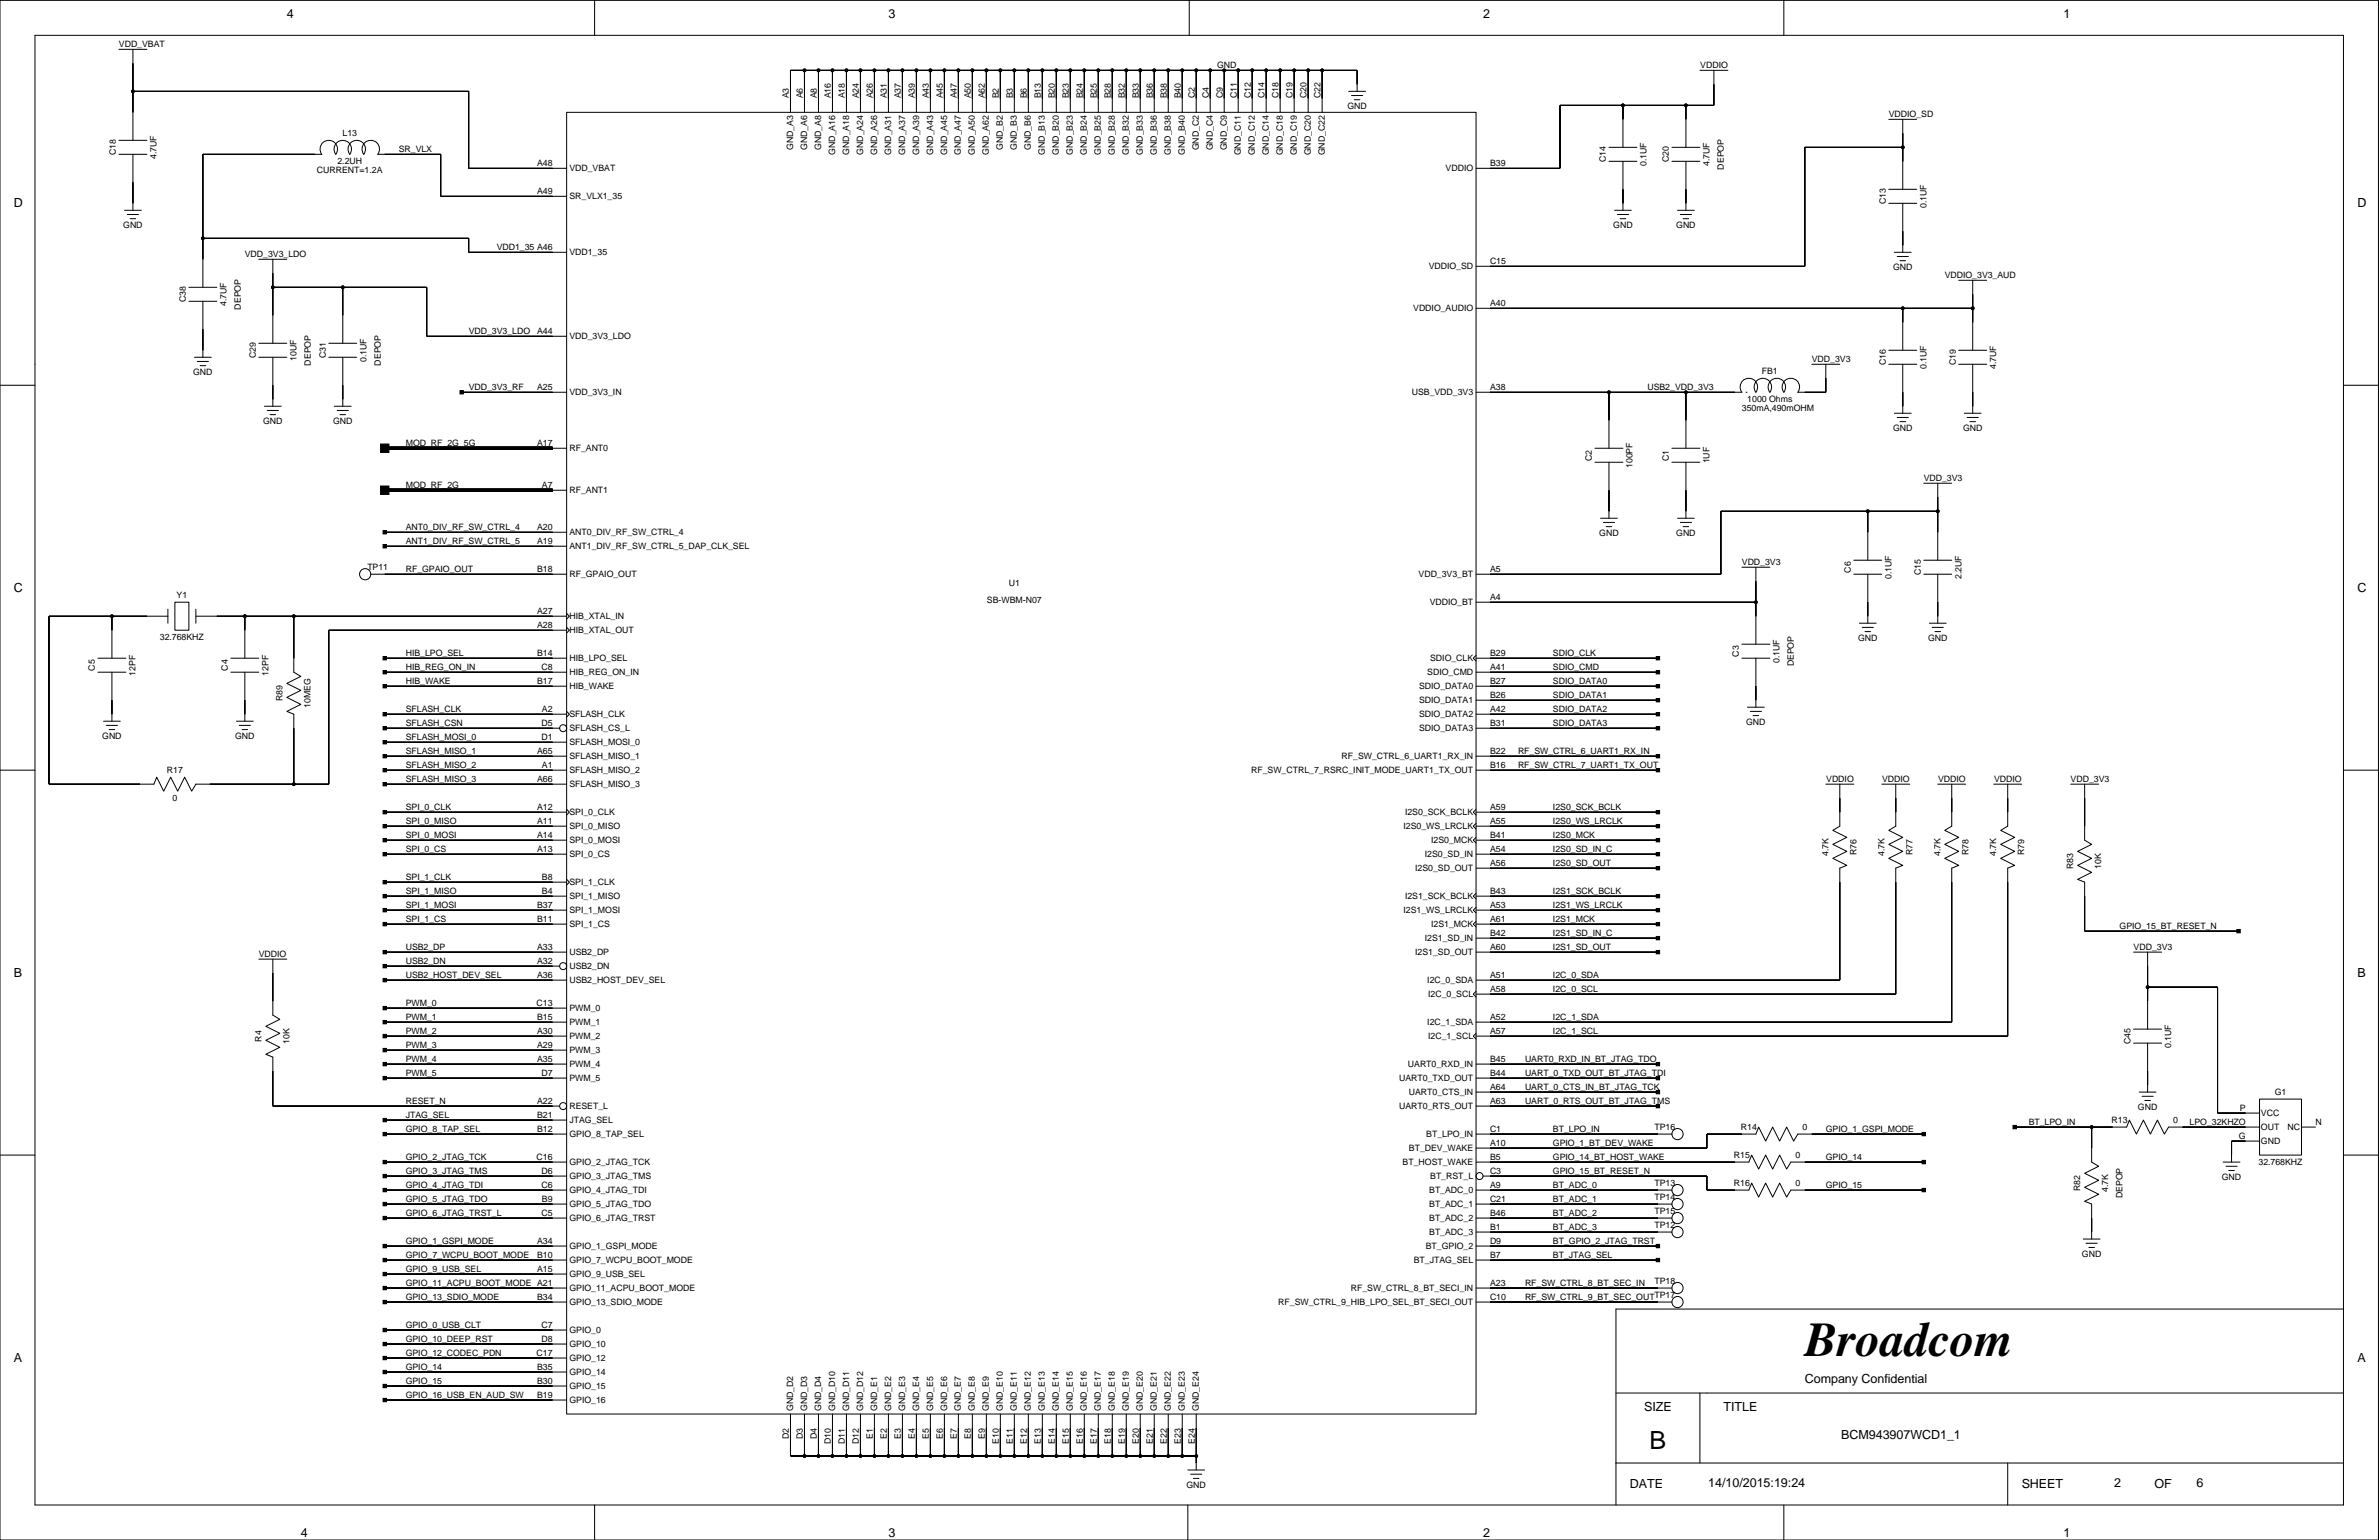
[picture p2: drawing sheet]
<svg xmlns="http://www.w3.org/2000/svg" width="432mm" height="279mm" viewBox="0 0 432 279" stroke-linecap="round" stroke-linejoin="round" font-family="sans-serif">
<defs><g id="words">
<text font-size="8.8" x="327.6" y="246.1">Broadcom</text>
<text font-size="4.6" x="299.4" y="263">B</text>
<g font-size="2.3">
<text x="52.1" y="3.4">4</text>
<text x="161.3" y="3.4">3</text>
<text x="269.2" y="3.4">2</text>
<text x="374.6" y="3.4">1</text>
<text x="2.5" y="37.6">D</text>
<text x="427.9" y="37.6">D</text>
<text x="2.5" y="107.5">C</text>
<text x="427.9" y="107.5">C</text>
<text x="2.5" y="177.3">B</text>
<text x="427.9" y="177.3">B</text>
<text x="2.5" y="247.1">A</text>
<text x="327.6" y="250.9">Company Confidential</text>
<text x="427.9" y="247.1">A</text>
<text x="298.4" y="256">SIZE</text>
<text x="312.8" y="256">TITLE</text>
<text x="334.2" y="261.1">BCM943907WCD1_1</text>
<text x="310.1" y="269.7">14/10/2015:19:24</text>
<text x="383.7" y="269.7">2</text>
<text x="398.7" y="269.7">6</text>
<text x="295.8" y="270">DATE</text>
<text x="366.9" y="270">SHEET</text>
<text x="391.1" y="270">OF</text>
<text x="54.6" y="278.9">4</text>
<text x="161.3" y="278.9">3</text>
<text x="269.2" y="278.9">2</text>
<text x="374.6" y="278.9">1</text>
</g>
<g font-size="1.6">
<text x="21.6" y="8.6">VDD_VBAT</text>
<text x="143.2" y="17.8" transform="rotate(-90 143.2 17.8)">A3</text>
<text x="145.7" y="17.8" transform="rotate(-90 145.7 17.8)">A6</text>
<text x="148.3" y="17.8" transform="rotate(-90 148.3 17.8)">A8</text>
<text x="150.8" y="17.8" transform="rotate(-90 150.8 17.8)">A16</text>
<text x="153.4" y="17.8" transform="rotate(-90 153.4 17.8)">A18</text>
<text x="155.9" y="17.8" transform="rotate(-90 155.9 17.8)">A24</text>
<text x="158.4" y="17.8" transform="rotate(-90 158.4 17.8)">A26</text>
<text x="161" y="17.8" transform="rotate(-90 161 17.8)">A31</text>
<text x="163.5" y="17.8" transform="rotate(-90 163.5 17.8)">A37</text>
<text x="166.1" y="17.8" transform="rotate(-90 166.1 17.8)">A39</text>
<text x="168.6" y="17.8" transform="rotate(-90 168.6 17.8)">A43</text>
<text x="171.1" y="17.8" transform="rotate(-90 171.1 17.8)">A45</text>
<text x="173.7" y="17.8" transform="rotate(-90 173.7 17.8)">A47</text>
<text x="176.2" y="17.8" transform="rotate(-90 176.2 17.8)">A50</text>
<text x="178.8" y="17.8" transform="rotate(-90 178.8 17.8)">A62</text>
<text x="181.3" y="17.8" transform="rotate(-90 181.3 17.8)">B2</text>
<text x="183.8" y="17.8" transform="rotate(-90 183.8 17.8)">B3</text>
<text x="186.4" y="17.8" transform="rotate(-90 186.4 17.8)">B6</text>
<text x="188.9" y="17.8" transform="rotate(-90 188.9 17.8)">B13</text>
<text x="191.5" y="17.8" transform="rotate(-90 191.5 17.8)">B20</text>
<text x="194" y="17.8" transform="rotate(-90 194 17.8)">B23</text>
<text x="196.5" y="17.8" transform="rotate(-90 196.5 17.8)">B24</text>
<text x="199.1" y="17.8" transform="rotate(-90 199.1 17.8)">B25</text>
<text x="201.6" y="17.8" transform="rotate(-90 201.6 17.8)">B28</text>
<text x="204.1" y="17.8" transform="rotate(-90 204.1 17.8)">B32</text>
<text x="206.7" y="17.8" transform="rotate(-90 206.7 17.8)">B33</text>
<text x="209.2" y="17.8" transform="rotate(-90 209.2 17.8)">B36</text>
<text x="211.8" y="17.8" transform="rotate(-90 211.8 17.8)">B38</text>
<text x="214.3" y="17.8" transform="rotate(-90 214.3 17.8)">B40</text>
<text x="216.8" y="17.8" transform="rotate(-90 216.8 17.8)">C2</text>
<text x="219.4" y="17.8" transform="rotate(-90 219.4 17.8)">C4</text>
<text x="220.9" y="12.4">GND</text>
<text x="221.9" y="17.8" transform="rotate(-90 221.9 17.8)">C9</text>
<text x="224.5" y="17.8" transform="rotate(-90 224.5 17.8)">C11</text>
<text x="227" y="17.8" transform="rotate(-90 227 17.8)">C12</text>
<text x="229.5" y="17.8" transform="rotate(-90 229.5 17.8)">C14</text>
<text x="232.1" y="17.8" transform="rotate(-90 232.1 17.8)">C18</text>
<text x="234.6" y="17.8" transform="rotate(-90 234.6 17.8)">C19</text>
<text x="237.2" y="17.8" transform="rotate(-90 237.2 17.8)">C20</text>
<text x="239.7" y="17.8" transform="rotate(-90 239.7 17.8)">C22</text>
<text x="308.6" y="12.4">VDDIO</text>
<text x="244.6" y="19.8">GND</text>
<text x="342.8" y="21.3">VDDIO_SD</text>
<text x="21" y="28.2" transform="rotate(-90 21 28.2)">C18</text>
<text x="28.4" y="28.9" transform="rotate(-90 28.4 28.9)">4.7UF</text>
<text x="61.2" y="29.7">2.2UH</text>
<text x="62.2" y="24.7">L13</text>
<text x="72.4" y="27.6">SR_VLX</text>
<text x="144" y="27.2" transform="rotate(-90 144 27.2)">GND_A3</text>
<text x="146.5" y="27.2" transform="rotate(-90 146.5 27.2)">GND_A6</text>
<text x="149" y="27.2" transform="rotate(-90 149 27.2)">GND_A8</text>
<text x="151.6" y="28.1" transform="rotate(-90 151.6 28.1)">GND_A16</text>
<text x="154.1" y="28.1" transform="rotate(-90 154.1 28.1)">GND_A18</text>
<text x="156.6" y="28.1" transform="rotate(-90 156.6 28.1)">GND_A24</text>
<text x="159.2" y="28.1" transform="rotate(-90 159.2 28.1)">GND_A26</text>
<text x="161.7" y="28.1" transform="rotate(-90 161.7 28.1)">GND_A31</text>
<text x="164.3" y="28.1" transform="rotate(-90 164.3 28.1)">GND_A37</text>
<text x="166.8" y="28.1" transform="rotate(-90 166.8 28.1)">GND_A39</text>
<text x="169.3" y="28.1" transform="rotate(-90 169.3 28.1)">GND_A43</text>
<text x="171.9" y="28.1" transform="rotate(-90 171.9 28.1)">GND_A45</text>
<text x="174.4" y="28.1" transform="rotate(-90 174.4 28.1)">GND_A47</text>
<text x="177" y="28.1" transform="rotate(-90 177 28.1)">GND_A50</text>
<text x="179.5" y="28.1" transform="rotate(-90 179.5 28.1)">GND_A62</text>
<text x="182" y="27.2" transform="rotate(-90 182 27.2)">GND_B2</text>
<text x="184.6" y="27.2" transform="rotate(-90 184.6 27.2)">GND_B3</text>
<text x="187.1" y="27.2" transform="rotate(-90 187.1 27.2)">GND_B6</text>
<text x="189.7" y="28.1" transform="rotate(-90 189.7 28.1)">GND_B13</text>
<text x="192.2" y="28.1" transform="rotate(-90 192.2 28.1)">GND_B20</text>
<text x="194.7" y="28.1" transform="rotate(-90 194.7 28.1)">GND_B23</text>
<text x="197.3" y="28.1" transform="rotate(-90 197.3 28.1)">GND_B24</text>
<text x="199.8" y="28.1" transform="rotate(-90 199.8 28.1)">GND_B25</text>
<text x="202.4" y="28.1" transform="rotate(-90 202.4 28.1)">GND_B28</text>
<text x="204.9" y="28.1" transform="rotate(-90 204.9 28.1)">GND_B32</text>
<text x="207.4" y="28.1" transform="rotate(-90 207.4 28.1)">GND_B33</text>
<text x="210" y="28.1" transform="rotate(-90 210 28.1)">GND_B36</text>
<text x="212.5" y="28.1" transform="rotate(-90 212.5 28.1)">GND_B38</text>
<text x="215.1" y="28.1" transform="rotate(-90 215.1 28.1)">GND_B40</text>
<text x="217.6" y="27.3" transform="rotate(-90 217.6 27.3)">GND_C2</text>
<text x="220.1" y="27.3" transform="rotate(-90 220.1 27.3)">GND_C4</text>
<text x="222.7" y="27.3" transform="rotate(-90 222.7 27.3)">GND_C9</text>
<text x="225.2" y="28.2" transform="rotate(-90 225.2 28.2)">GND_C11</text>
<text x="227.8" y="28.2" transform="rotate(-90 227.8 28.2)">GND_C12</text>
<text x="230.3" y="28.2" transform="rotate(-90 230.3 28.2)">GND_C14</text>
<text x="232.8" y="28.2" transform="rotate(-90 232.8 28.2)">GND_C18</text>
<text x="235.4" y="28.2" transform="rotate(-90 235.4 28.2)">GND_C19</text>
<text x="237.9" y="28.2" transform="rotate(-90 237.9 28.2)">GND_C20</text>
<text x="240.4" y="28.2" transform="rotate(-90 240.4 28.2)">GND_C22</text>
<text x="291.5" y="29.4" transform="rotate(-90 291.5 29.4)">C14</text>
<text x="302.9" y="29.4" transform="rotate(-90 302.9 29.4)">C20</text>
<text x="57.5" y="31.4">CURRENT=1.2A</text>
<text x="97.5" y="35.3">A49</text>
<text x="97.5" y="30.2">A48</text>
<text x="103.4" y="31">VDD_VBAT</text>
<text x="262.4" y="31">VDDIO</text>
<text x="270.4" y="30.2">B39</text>
<text x="298.9" y="30.1" transform="rotate(-90 298.9 30.1)">0.1UF</text>
<text x="310.3" y="30.1" transform="rotate(-90 310.3 30.1)">4.7UF</text>
<text x="312.9" y="30.8" transform="rotate(-90 312.9 30.8)">DEPOP</text>
<text x="22.4" y="41.4">GND</text>
<text x="103.4" y="36.1">SR_VLX1_35</text>
<text x="292.8" y="41.4">GND</text>
<text x="304.2" y="41.4">GND</text>
<text x="342.3" y="37.1" transform="rotate(-90 342.3 37.1)">C13</text>
<text x="349.6" y="37.8" transform="rotate(-90 349.6 37.8)">0.1UF</text>
<text x="44.4" y="46.7">VDD_3V3_LDO</text>
<text x="90.1" y="45.4">VDD1_35 A46</text>
<text x="103.4" y="46.2">VDD1_35</text>
<text x="270.4" y="48">C15</text>
<text x="259.3" y="48.8">VDDIO_SD</text>
<text x="343.6" y="49">GND</text>
<text x="353" y="50.5">VDDIO_3V3_AUD</text>
<text x="33.7" y="54.8" transform="rotate(-90 33.7 54.8)">C38</text>
<text x="41.1" y="55.5" transform="rotate(-90 41.1 55.5)">4.7UF</text>
<text x="43.7" y="56.2" transform="rotate(-90 43.7 56.2)">DEPOP</text>
<text x="256.5" y="56.4">VDDIO_AUDIO</text>
<text x="270.4" y="55.6">A40</text>
<text x="46.4" y="65" transform="rotate(-90 46.4 65)">C29</text>
<text x="53.8" y="65.5" transform="rotate(-90 53.8 65.5)">10UF</text>
<text x="59.1" y="65" transform="rotate(-90 59.1 65)">C31</text>
<text x="66.5" y="65.7" transform="rotate(-90 66.5 65.7)">0.1UF</text>
<text x="85.1" y="60.6">VDD_3V3_LDO</text>
<text x="97.5" y="60.6">A44</text>
<text x="103.4" y="61.5">VDD_3V3_LDO</text>
<text x="328.9" y="65.7">VDD_3V3</text>
<text x="35.1" y="68.1">GND</text>
<text x="56.4" y="66.3" transform="rotate(-90 56.4 66.3)">DEPOP</text>
<text x="69.1" y="66.3" transform="rotate(-90 69.1 66.3)">DEPOP</text>
<text x="85.1" y="70.8">VDD_3V3_RF</text>
<text x="97.5" y="70.8">A25</text>
<text x="103.4" y="71.6">VDD_3V3_IN</text>
<text x="256.2" y="71.6">USB_VDD_3V3</text>
<text x="270.4" y="70.8">A38</text>
<text x="299" y="70.8">USB2_VDD_3V3</text>
<text x="319.8" y="67.8">FB1</text>
<text x="342.3" y="66.3" transform="rotate(-90 342.3 66.3)">C16</text>
<text x="349.6" y="67" transform="rotate(-90 349.6 67)">0.1UF</text>
<text x="355" y="66.3" transform="rotate(-90 355 66.3)">C19</text>
<text x="362.3" y="67" transform="rotate(-90 362.3 67)">4.7UF</text>
<text x="47.8" y="77">GND</text>
<text x="60.5" y="77">GND</text>
<text x="316.2" y="74.6">350mA,490mOHM</text>
<text x="317.1" y="72.9">1000 Ohms</text>
<text x="73.6" y="81">MOD_RF_2G_5G</text>
<text x="97.5" y="81">A17</text>
<text x="103.4" y="81.8">RF_ANT0</text>
<text x="289" y="83.6" transform="rotate(-90 289 83.6)">C2</text>
<text x="302.9" y="83.6" transform="rotate(-90 302.9 83.6)">C1</text>
<text x="343.6" y="78.2">GND</text>
<text x="356.3" y="78.2">GND</text>
<text x="73.6" y="88.6">MOD_RF_2G</text>
<text x="98.4" y="88.6">A7</text>
<text x="103.4" y="89.4">RF_ANT1</text>
<text x="296.3" y="84.9" transform="rotate(-90 296.3 84.9)">100PF</text>
<text x="310.3" y="84.1" transform="rotate(-90 310.3 84.1)">1UF</text>
<text x="349.2" y="87.3">VDD_3V3</text>
<text x="73.6" y="96.2">ANT0_DIV_RF_SW_CTRL_4</text>
<text x="73.6" y="98.7">ANT1_DIV_RF_SW_CTRL_5</text>
<text x="97.5" y="98.7">A19</text>
<text x="97.5" y="96.2">A20</text>
<text x="103.4" y="97">ANT0_DIV_RF_SW_CTRL_4</text>
<text x="103.4" y="99.6">ANT1_DIV_RF_SW_CTRL_5_DAP_CLK_SEL</text>
<text x="290.3" y="97.3">GND</text>
<text x="304.2" y="97.3">GND</text>
<text x="66.7" y="103.4">TP11</text>
<text x="73.6" y="103.8">RF_GPAIO_OUT</text>
<text x="97.5" y="103.8">B18</text>
<text x="103.4" y="104.7">RF_GPAIO_OUT</text>
<text x="183.1" y="106.4">U1</text>
<text x="257.5" y="104.7">VDD_3V3_BT</text>
<text x="270.4" y="103.8">A5</text>
<text x="316.2" y="102.5">VDD_3V3</text>
<text x="335.9" y="103.9" transform="rotate(-90 335.9 103.9)">C6</text>
<text x="343.3" y="105.1" transform="rotate(-90 343.3 105.1)">0.1UF</text>
<text x="348.6" y="104.4" transform="rotate(-90 348.6 104.4)">C15</text>
<text x="356" y="105.1" transform="rotate(-90 356 105.1)">2.2UF</text>
<text x="32" y="108.5">Y1</text>
<text x="97.5" y="114">A28</text>
<text x="97.5" y="111.4">A27</text>
<text x="103.4" y="112.3">HIB_XTAL_IN</text>
<text x="179.1" y="109.4">SB-WBM-N07</text>
<text x="259.5" y="109.7">VDDIO_BT</text>
<text x="270.4" y="108.9">A4</text>
<text x="29" y="116.1">32.768KHZ</text>
<text x="73.6" y="119.1">HIB_LPO_SEL</text>
<text x="97.5" y="119.1">B14</text>
<text x="103.4" y="114.8">HIB_XTAL_OUT</text>
<text x="103.4" y="119.9">HIB_LPO_SEL</text>
<text x="259.6" y="119.9">SDIO_CLK</text>
<text x="270.4" y="119.1">B29</text>
<text x="281.9" y="119.1">SDIO_CLK</text>
<text x="315.6" y="119.2" transform="rotate(-90 315.6 119.2)">C3</text>
<text x="337.3" y="116.3">GND</text>
<text x="350" y="116.3">GND</text>
<text x="17.2" y="121.7" transform="rotate(-90 17.2 121.7)">C5</text>
<text x="24.6" y="122.6" transform="rotate(-90 24.6 122.6)">12PF</text>
<text x="41.4" y="121.7" transform="rotate(-90 41.4 121.7)">C4</text>
<text x="48.7" y="122.6" transform="rotate(-90 48.7 122.6)">12PF</text>
<text x="73.6" y="121.6">HIB_REG_ON_IN</text>
<text x="73.6" y="124.1">HIB_WAKE</text>
<text x="97.5" y="124.1">B17</text>
<text x="98.3" y="121.6">C8</text>
<text x="103.4" y="122.4">HIB_REG_ON_IN</text>
<text x="103.4" y="125">HIB_WAKE</text>
<text x="257.6" y="125">SDIO_DATA0</text>
<text x="259.1" y="122.4">SDIO_CMD</text>
<text x="270.4" y="124.1">B27</text>
<text x="270.4" y="121.6">A41</text>
<text x="281.9" y="124.1">SDIO_DATA0</text>
<text x="281.9" y="121.6">SDIO_CMD</text>
<text x="323" y="120.3" transform="rotate(-90 323 120.3)">0.1UF</text>
<text x="325.6" y="120.9" transform="rotate(-90 325.6 120.9)">DEPOP</text>
<text x="51.3" y="127.2" transform="rotate(-90 51.3 127.2)">R89</text>
<text x="56.3" y="128.4" transform="rotate(-90 56.3 128.4)">10MEG</text>
<text x="73.6" y="129.2">SFLASH_CLK</text>
<text x="73.6" y="131.8">SFLASH_CSN</text>
<text x="98.3" y="131.8">D5</text>
<text x="98.4" y="129.2">A2</text>
<text x="103.4" y="130">SFLASH_CLK</text>
<text x="257.6" y="127.5">SDIO_DATA1</text>
<text x="257.6" y="130">SDIO_DATA2</text>
<text x="270.4" y="131.8">B31</text>
<text x="270.4" y="129.2">A42</text>
<text x="270.4" y="126.7">B26</text>
<text x="281.9" y="129.2">SDIO_DATA2</text>
<text x="281.9" y="126.7">SDIO_DATA1</text>
<text x="281.9" y="131.8">SDIO_DATA3</text>
<text x="316.9" y="131.6">GND</text>
<text x="18.6" y="134.1">GND</text>
<text x="42.7" y="134.1">GND</text>
<text x="73.6" y="136.8">SFLASH_MISO_1</text>
<text x="73.6" y="134.3">SFLASH_MOSI_0</text>
<text x="97.5" y="136.8">A65</text>
<text x="98.3" y="134.3">D1</text>
<text x="103.4" y="132.6">SFLASH_CS_L</text>
<text x="103.4" y="135.1">SFLASH_MOSI_0</text>
<text x="103.4" y="137.7">SFLASH_MISO_1</text>
<text x="243.5" y="137.7">RF_SW_CTRL_6_UART1_RX_IN</text>
<text x="257.6" y="132.6">SDIO_DATA3</text>
<text x="270.4" y="136.8">B22</text>
<text x="275.5" y="136.8">RF_SW_CTRL_6_UART1_RX_IN</text>
<text x="30.3" y="140.2">R17</text>
<text x="73.6" y="139.4">SFLASH_MISO_2</text>
<text x="73.6" y="141.9">SFLASH_MISO_3</text>
<text x="97.5" y="141.9">A66</text>
<text x="98.4" y="139.4">A1</text>
<text x="103.4" y="140.2">SFLASH_MISO_2</text>
<text x="103.4" y="142.7">SFLASH_MISO_3</text>
<text x="227.1" y="140.2">RF_SW_CTRL_7_RSRC_INIT_MODE_UART1_TX_OUT</text>
<text x="270.4" y="139.4">B16</text>
<text x="275.5" y="139.4">RF_SW_CTRL_7_UART1_TX_OUT</text>
<text x="331.5" y="141.9">VDDIO</text>
<text x="341.6" y="141.9">VDDIO</text>
<text x="351.8" y="141.9">VDDIO</text>
<text x="361.9" y="141.9">VDDIO</text>
<text x="375.8" y="141.9">VDD_3V3</text>
<text x="31.3" y="145.3">0</text>
<text x="73.6" y="147">SPI_0_CLK</text>
<text x="73.6" y="149.5">SPI_0_MISO</text>
<text x="97.5" y="149.5">A11</text>
<text x="97.5" y="147">A12</text>
<text x="103.4" y="147.8">SPI_0_CLK</text>
<text x="255" y="147.8">I2S0_SCK_BCLK</text>
<text x="270.4" y="149.5">A55</text>
<text x="270.4" y="147">A59</text>
<text x="281.9" y="149.5">I2S0_WS_LRCLK</text>
<text x="281.9" y="147">I2S0_SCK_BCLK</text>
<text x="73.6" y="152.1">SPI_0_MOSI</text>
<text x="73.6" y="154.6">SPI_0_CS</text>
<text x="97.5" y="154.6">A13</text>
<text x="97.5" y="152.1">A14</text>
<text x="103.4" y="150.4">SPI_0_MISO</text>
<text x="103.4" y="152.9">SPI_0_MOSI</text>
<text x="103.4" y="155.4">SPI_0_CS</text>
<text x="254.8" y="150.4">I2S0_WS_LRCLK</text>
<text x="258.6" y="155.4">I2S0_SD_IN</text>
<text x="259.8" y="152.9">I2S0_MCK</text>
<text x="270.4" y="154.6">A54</text>
<text x="270.4" y="152.1">B41</text>
<text x="281.9" y="152.1">I2S0_MCK</text>
<text x="281.9" y="154.6">I2S0_SD_IN_C</text>
<text x="331.9" y="155.3" transform="rotate(-90 331.9 155.3)">4.7K</text>
<text x="336.9" y="155.1" transform="rotate(-90 336.9 155.1)">R76</text>
<text x="342" y="155.3" transform="rotate(-90 342 155.3)">4.7K</text>
<text x="347.1" y="155.1" transform="rotate(-90 347.1 155.1)">R77</text>
<text x="352.2" y="155.3" transform="rotate(-90 352.2 155.3)">4.7K</text>
<text x="357.3" y="155.1" transform="rotate(-90 357.3 155.1)">R78</text>
<text x="362.3" y="155.3" transform="rotate(-90 362.3 155.3)">4.7K</text>
<text x="367.4" y="155.1" transform="rotate(-90 367.4 155.1)">R79</text>
<text x="73.6" y="159.7">SPI_1_CLK</text>
<text x="98.4" y="159.7">B8</text>
<text x="103.4" y="160.5">SPI_1_CLK</text>
<text x="256.9" y="158">I2S0_SD_OUT</text>
<text x="270.4" y="157.1">A56</text>
<text x="281.9" y="157.1">I2S0_SD_OUT</text>
<text x="376.3" y="157.7" transform="rotate(-90 376.3 157.7)">R83</text>
<text x="381.4" y="157.6" transform="rotate(-90 381.4 157.6)">10K</text>
<text x="73.6" y="167.3">SPI_1_CS</text>
<text x="73.6" y="162.2">SPI_1_MISO</text>
<text x="73.6" y="164.8">SPI_1_MOSI</text>
<text x="97.5" y="167.3">B11</text>
<text x="97.5" y="164.8">B37</text>
<text x="98.4" y="162.2">B4</text>
<text x="103.4" y="163.1">SPI_1_MISO</text>
<text x="103.4" y="165.6">SPI_1_MOSI</text>
<text x="254.8" y="165.6">I2S1_WS_LRCLK</text>
<text x="255" y="163.1">I2S1_SCK_BCLK</text>
<text x="270.4" y="167.3">A61</text>
<text x="270.4" y="164.8">A53</text>
<text x="270.4" y="162.2">B43</text>
<text x="281.9" y="167.3">I2S1_MCK</text>
<text x="281.9" y="164.8">I2S1_WS_LRCLK</text>
<text x="281.9" y="162.2">I2S1_SCK_BCLK</text>
<text x="47" y="173.7">VDDIO</text>
<text x="73.6" y="172.4">USB2_DP</text>
<text x="97.5" y="172.4">A33</text>
<text x="103.4" y="168.1">SPI_1_CS</text>
<text x="103.4" y="173.2">USB2_DP</text>
<text x="256.9" y="173.2">I2S1_SD_OUT</text>
<text x="258.6" y="170.7">I2S1_SD_IN</text>
<text x="259.8" y="168.1">I2S1_MCK</text>
<text x="270.4" y="172.4">A60</text>
<text x="270.4" y="169.8">B42</text>
<text x="281.9" y="169.8">I2S1_SD_IN_C</text>
<text x="281.9" y="172.4">I2S1_SD_OUT</text>
<text x="384.7" y="168.6">GPIO_15_BT_RESET_N</text>
<text x="387.3" y="172.4">VDD_3V3</text>
<text x="73.6" y="174.9">USB2_DN</text>
<text x="73.6" y="177.5">USB2_HOST_DEV_SEL</text>
<text x="97.5" y="177.5">A36</text>
<text x="97.5" y="174.9">A32</text>
<text x="103.4" y="175.8">USB2_DN</text>
<text x="103.4" y="178.3">USB2_HOST_DEV_SEL</text>
<text x="259.1" y="178.3">I2C_0_SDA</text>
<text x="270.4" y="177.5">A51</text>
<text x="281.9" y="177.5">I2C_0_SDA</text>
<text x="73.6" y="185.1">PWM_1</text>
<text x="73.6" y="182.5">PWM_0</text>
<text x="97.4" y="182.5">C13</text>
<text x="97.5" y="185.1">B15</text>
<text x="103.4" y="183.4">PWM_0</text>
<text x="103.4" y="185.9">PWM_1</text>
<text x="259.1" y="185.9">I2C_1_SDA</text>
<text x="259.2" y="180.8">I2C_0_SCL</text>
<text x="270.4" y="185.1">A52</text>
<text x="270.4" y="180">A58</text>
<text x="281.9" y="180">I2C_0_SCL</text>
<text x="281.9" y="185.1">I2C_1_SDA</text>
<text x="47.5" y="189" transform="rotate(-90 47.5 189)">R4</text>
<text x="52.5" y="189.4" transform="rotate(-90 52.5 189.4)">10K</text>
<text x="73.6" y="190.2">PWM_3</text>
<text x="73.6" y="187.6">PWM_2</text>
<text x="97.5" y="190.2">A29</text>
<text x="97.5" y="187.6">A30</text>
<text x="103.4" y="188.5">PWM_2</text>
<text x="103.4" y="191">PWM_3</text>
<text x="259.2" y="188.5">I2C_1_SCL</text>
<text x="270.4" y="187.6">A57</text>
<text x="281.9" y="187.6">I2C_1_SCL</text>
<text x="386.7" y="189.4" transform="rotate(-90 386.7 189.4)">C45</text>
<text x="394.1" y="190.1" transform="rotate(-90 394.1 190.1)">0.1UF</text>
<text x="73.6" y="195.2">PWM_5</text>
<text x="73.6" y="192.7">PWM_4</text>
<text x="97.5" y="192.7">A35</text>
<text x="98.3" y="195.2">D7</text>
<text x="103.4" y="193.5">PWM_4</text>
<text x="103.4" y="196.1">PWM_5</text>
<text x="254" y="196.1">UART0_TXD_OUT</text>
<text x="255.5" y="193.5">UART0_RXD_IN</text>
<text x="270.4" y="197.8">A64</text>
<text x="270.4" y="195.2">B44</text>
<text x="270.4" y="192.7">B45</text>
<text x="276.8" y="197.8">UART_0_CTS_IN_BT_JTAG_TCK</text>
<text x="276.8" y="195.2">UART_0_TXD_OUT_BT_JTAG_TDI</text>
<text x="276.8" y="192.7">UART0_RXD_IN_BT_JTAG_TDO</text>
<text x="73.6" y="202.9">JTAG_SEL</text>
<text x="73.6" y="200.3">RESET_N</text>
<text x="97.5" y="202.9">B21</text>
<text x="97.5" y="200.3">A22</text>
<text x="103.4" y="201.2">RESET_L</text>
<text x="103.4" y="203.7">JTAG_SEL</text>
<text x="254" y="201.2">UART0_RTS_OUT</text>
<text x="255.7" y="198.6">UART0_CTS_IN</text>
<text x="270.4" y="200.3">A63</text>
<text x="276.8" y="200.3">UART_0_RTS_OUT_BT_JTAG_TMS</text>
<text x="383.3" y="203.7">R13</text>
<text x="388" y="201.4">GND</text>
<text x="394.4" y="203.7">0</text>
<text x="406.5" y="201.6">P</text>
<text x="410.4" y="202.4">VCC</text>
<text x="412.9" y="198.6">G1</text>
<text x="73.6" y="205.4">GPIO_8_TAP_SEL</text>
<text x="97.5" y="205.4">B12</text>
<text x="103.4" y="206.2">GPIO_8_TAP_SEL</text>
<text x="255.7" y="208.8">BT_DEV_WAKE</text>
<text x="258.9" y="206.2">BT_LPO_IN</text>
<text x="270.4" y="207.9">A10</text>
<text x="270.4" y="205.4">C1</text>
<text x="281.9" y="205.4">BT_LPO_IN</text>
<text x="281.9" y="207.9">GPIO_1_BT_DEV_WAKE</text>
<text x="300.3" y="205">TP16</text>
<text x="316" y="205">R14</text>
<text x="327.1" y="205">0</text>
<text x="331.4" y="205.4">GPIO_1_GSPI_MODE</text>
<text x="368.2" y="204.1">BT_LPO_IN</text>
<text x="397.4" y="204.1">LPO_32KHZO</text>
<text x="406.3" y="206.7">G</text>
<text x="410.4" y="205">OUT</text>
<text x="410.4" y="207.5">GND</text>
<text x="415.2" y="205">NC</text>
<text x="420.3" y="204.1">N</text>
<text x="73.6" y="210.5">GPIO_2_JTAG_TCK</text>
<text x="73.6" y="213">GPIO_3_JTAG_TMS</text>
<text x="73.6" y="215.6">GPIO_4_JTAG_TDI</text>
<text x="97.4" y="210.5">C16</text>
<text x="98.3" y="215.6">C6</text>
<text x="98.3" y="213">D6</text>
<text x="103.4" y="211.3">GPIO_2_JTAG_TCK</text>
<text x="103.4" y="213.8">GPIO_3_JTAG_TMS</text>
<text x="254.6" y="211.3">BT_HOST_WAKE</text>
<text x="259.6" y="213.8">BT_RST_L</text>
<text x="270.4" y="215.6">A9</text>
<text x="270.4" y="213">C3</text>
<text x="270.4" y="210.5">B5</text>
<text x="281.9" y="210.5">GPIO_14_BT_HOST_WAKE</text>
<text x="281.9" y="213">GPIO_15_BT_RESET_N</text>
<text x="281.9" y="215.6">BT_ADC_0</text>
<text x="300.3" y="215.1">TP13</text>
<text x="314.7" y="210">R15</text>
<text x="314.7" y="215.1">R16</text>
<text x="325.9" y="210">0</text>
<text x="325.9" y="215.1">0</text>
<text x="331.4" y="210.5">GPIO_14</text>
<text x="331.4" y="215.6">GPIO_15</text>
<text x="403.3" y="214.1">GND</text>
<text x="409.9" y="211.3">32.768KHZ</text>
<text x="73.6" y="218.1">GPIO_5_JTAG_TDO</text>
<text x="73.6" y="220.6">GPIO_6_JTAG_TRST_L</text>
<text x="98.3" y="220.6">C5</text>
<text x="98.4" y="218.1">B9</text>
<text x="103.4" y="216.4">GPIO_4_JTAG_TDI</text>
<text x="103.4" y="218.9">GPIO_5_JTAG_TDO</text>
<text x="103.4" y="221.5">GPIO_6_JTAG_TRST</text>
<text x="259.4" y="216.4">BT_ADC_0</text>
<text x="259.4" y="218.9">BT_ADC_1</text>
<text x="259.4" y="221.5">BT_ADC_2</text>
<text x="270.4" y="220.6">B46</text>
<text x="270.4" y="218.1">C21</text>
<text x="281.9" y="218.1">BT_ADC_1</text>
<text x="281.9" y="220.6">BT_ADC_2</text>
<text x="300.3" y="217.7">TP14</text>
<text x="300.3" y="220.2">TP15</text>
<text x="377.6" y="216.1" transform="rotate(-90 377.6 216.1)">R82</text>
<text x="382.7" y="216.3" transform="rotate(-90 382.7 216.3)">4.7K</text>
<text x="385.3" y="217.4" transform="rotate(-90 385.3 217.4)">DEPOP</text>
<text x="73.6" y="225.7">GPIO_1_GSPI_MODE</text>
<text x="97.5" y="225.7">A34</text>
<text x="103.4" y="226.5">GPIO_1_GSPI_MODE</text>
<text x="258.8" y="226.5">BT_GPIO_2</text>
<text x="259.4" y="224">BT_ADC_3</text>
<text x="270.4" y="225.7">D9</text>
<text x="270.4" y="223.2">B1</text>
<text x="281.9" y="223.2">BT_ADC_3</text>
<text x="281.9" y="225.7">BT_GPIO_2_JTAG_TRST</text>
<text x="300.3" y="222.7">TP12</text>
<text x="73.6" y="228.2">GPIO_7_WCPU_BOOT_MODE</text>
<text x="73.6" y="233.3">GPIO_11_ACPU_BOOT_MODE A21</text>
<text x="73.6" y="230.8">GPIO_9_USB_SEL</text>
<text x="97.5" y="230.8">A15</text>
<text x="97.5" y="228.2">B10</text>
<text x="103.4" y="229.1">GPIO_7_WCPU_BOOT_MODE</text>
<text x="103.4" y="231.6">GPIO_9_USB_SEL</text>
<text x="256.6" y="229.1">BT_JTAG_SEL</text>
<text x="270.4" y="233.3">A23</text>
<text x="270.4" y="228.2">B7</text>
<text x="276.8" y="233.3">RF_SW_CTRL_8_BT_SEC_IN</text>
<text x="281.9" y="228.2">BT_JTAG_SEL</text>
<text x="300.3" y="232.9">TP18</text>
<text x="377.9" y="228.1">GND</text>
<text x="73.6" y="235.9">GPIO_13_SDIO_MODE</text>
<text x="97.5" y="235.9">B34</text>
<text x="103.4" y="234.2">GPIO_11_ACPU_BOOT_MODE</text>
<text x="103.4" y="236.7">GPIO_13_SDIO_MODE</text>
<text x="232" y="236.7">RF_SW_CTRL_9_HIB_LPO_SEL_BT_SECI_OUT</text>
<text x="245.2" y="234.2">RF_SW_CTRL_8_BT_SECI_IN</text>
<text x="270.4" y="235.9">C10</text>
<text x="276.8" y="235.9">RF_SW_CTRL_9_BT_SEC_OUT</text>
<text x="300.3" y="235.4">TP17</text>
<text x="73.6" y="243.5">GPIO_10_DEEP_RST</text>
<text x="73.6" y="240.9">GPIO_0_USB_CLT</text>
<text x="98.3" y="243.5">D8</text>
<text x="98.3" y="240.9">C7</text>
<text x="103.4" y="241.8">GPIO_0</text>
<text x="103.4" y="244.3">GPIO_10</text>
<text x="73.6" y="246">GPIO_12_CODEC_PDN</text>
<text x="73.6" y="248.6">GPIO_14</text>
<text x="73.6" y="251.1">GPIO_15</text>
<text x="97.4" y="246">C17</text>
<text x="97.5" y="251.1">B30</text>
<text x="97.5" y="248.6">B35</text>
<text x="103.4" y="246.9">GPIO_12</text>
<text x="103.4" y="249.4">GPIO_14</text>
<text x="103.4" y="251.9">GPIO_15</text>
<text x="73.6" y="253.6">GPIO_16_USB_EN_AUD_SW</text>
<text x="97.5" y="253.6">B19</text>
<text x="103.4" y="254.5">GPIO_16</text>
<text x="144" y="256" transform="rotate(-90 144 256)">GND_D2</text>
<text x="146.5" y="256" transform="rotate(-90 146.5 256)">GND_D3</text>
<text x="149" y="256" transform="rotate(-90 149 256)">GND_D4</text>
<text x="151.6" y="256" transform="rotate(-90 151.6 256)">GND_D10</text>
<text x="154.1" y="256" transform="rotate(-90 154.1 256)">GND_D11</text>
<text x="156.6" y="256" transform="rotate(-90 156.6 256)">GND_D12</text>
<text x="159.2" y="256" transform="rotate(-90 159.2 256)">GND_E1</text>
<text x="161.7" y="256" transform="rotate(-90 161.7 256)">GND_E2</text>
<text x="164.3" y="256" transform="rotate(-90 164.3 256)">GND_E3</text>
<text x="166.8" y="256" transform="rotate(-90 166.8 256)">GND_E4</text>
<text x="169.3" y="256" transform="rotate(-90 169.3 256)">GND_E5</text>
<text x="171.9" y="256" transform="rotate(-90 171.9 256)">GND_E6</text>
<text x="174.4" y="256" transform="rotate(-90 174.4 256)">GND_E7</text>
<text x="177" y="256" transform="rotate(-90 177 256)">GND_E8</text>
<text x="179.5" y="256" transform="rotate(-90 179.5 256)">GND_E9</text>
<text x="182" y="256" transform="rotate(-90 182 256)">GND_E10</text>
<text x="184.6" y="256" transform="rotate(-90 184.6 256)">GND_E11</text>
<text x="187.1" y="256" transform="rotate(-90 187.1 256)">GND_E12</text>
<text x="189.7" y="256" transform="rotate(-90 189.7 256)">GND_E13</text>
<text x="192.2" y="256" transform="rotate(-90 192.2 256)">GND_E14</text>
<text x="194.7" y="256" transform="rotate(-90 194.7 256)">GND_E15</text>
<text x="197.3" y="256" transform="rotate(-90 197.3 256)">GND_E16</text>
<text x="199.8" y="256" transform="rotate(-90 199.8 256)">GND_E17</text>
<text x="202.4" y="256" transform="rotate(-90 202.4 256)">GND_E18</text>
<text x="204.9" y="256" transform="rotate(-90 204.9 256)">GND_E19</text>
<text x="207.4" y="256" transform="rotate(-90 207.4 256)">GND_E20</text>
<text x="210" y="256" transform="rotate(-90 210 256)">GND_E21</text>
<text x="212.5" y="256" transform="rotate(-90 212.5 256)">GND_E22</text>
<text x="215.1" y="256" transform="rotate(-90 215.1 256)">GND_E23</text>
<text x="217.6" y="256" transform="rotate(-90 217.6 256)">GND_E24</text>
<text x="143.2" y="261.1" transform="rotate(-90 143.2 261.1)">D2</text>
<text x="145.7" y="261.1" transform="rotate(-90 145.7 261.1)">D3</text>
<text x="148.3" y="261.1" transform="rotate(-90 148.3 261.1)">D4</text>
<text x="150.8" y="262" transform="rotate(-90 150.8 262)">D10</text>
<text x="153.4" y="262" transform="rotate(-90 153.4 262)">D11</text>
<text x="155.9" y="262" transform="rotate(-90 155.9 262)">D12</text>
<text x="158.4" y="261" transform="rotate(-90 158.4 261)">E1</text>
<text x="161" y="261" transform="rotate(-90 161 261)">E2</text>
<text x="163.5" y="261" transform="rotate(-90 163.5 261)">E3</text>
<text x="166.1" y="261" transform="rotate(-90 166.1 261)">E4</text>
<text x="168.6" y="261" transform="rotate(-90 168.6 261)">E5</text>
<text x="171.1" y="261" transform="rotate(-90 171.1 261)">E6</text>
<text x="173.7" y="261" transform="rotate(-90 173.7 261)">E7</text>
<text x="176.2" y="261" transform="rotate(-90 176.2 261)">E8</text>
<text x="178.8" y="261" transform="rotate(-90 178.8 261)">E9</text>
<text x="181.3" y="261.9" transform="rotate(-90 181.3 261.9)">E10</text>
<text x="183.8" y="261.9" transform="rotate(-90 183.8 261.9)">E11</text>
<text x="186.4" y="261.9" transform="rotate(-90 186.4 261.9)">E12</text>
<text x="188.9" y="261.9" transform="rotate(-90 188.9 261.9)">E13</text>
<text x="191.5" y="261.9" transform="rotate(-90 191.5 261.9)">E14</text>
<text x="194" y="261.9" transform="rotate(-90 194 261.9)">E15</text>
<text x="196.5" y="261.9" transform="rotate(-90 196.5 261.9)">E16</text>
<text x="199.1" y="261.9" transform="rotate(-90 199.1 261.9)">E17</text>
<text x="201.6" y="261.9" transform="rotate(-90 201.6 261.9)">E18</text>
<text x="204.1" y="261.9" transform="rotate(-90 204.1 261.9)">E19</text>
<text x="206.7" y="261.9" transform="rotate(-90 206.7 261.9)">E20</text>
<text x="209.2" y="261.9" transform="rotate(-90 209.2 261.9)">E21</text>
<text x="211.8" y="261.9" transform="rotate(-90 211.8 261.9)">E22</text>
<text x="214.3" y="261.9" transform="rotate(-90 214.3 261.9)">E23</text>
<text x="216.8" y="261.9" transform="rotate(-90 216.8 261.9)">E24</text>
<text x="215.4" y="270">GND</text>
</g>
</g></defs>
<g fill="none" stroke="#000" stroke-width=".18">
<path d="M0 .1h431.7v279.3h-431.7zM6.3 6.4h419.1v266.7h-419.1zM21.6 9h5.1M24.1 9v16.5M24.1 16.6h61v13.9h17.7M107.9 .1v6.3M146 12.8v7.6M148.6 12.8v7.6M151.1 12.8v7.6M153.6 12.8v7.6M156.2 12.8v7.6M158.7 12.8v7.6"/>
<path d="M161.3 12.8v7.6M163.8 12.8v7.6M166.3 12.8v7.6M168.9 12.8v7.6M171.4 12.8v7.6M174 12.8v7.6M176.5 12.8v7.6M179 12.8v7.6M181.6 12.8v7.6M184.1 12.8v7.6M186.6 12.8v7.6M189.2 12.8v7.6"/>
<path d="M191.7 12.8v7.6M194.3 12.8v7.6M196.8 12.8v7.6M199.3 12.8v7.6M201.9 12.8v7.6M204.4 12.8v7.6M207 12.8v7.6M209.5 12.8v7.6M212 12.8v7.6M214.6 12.8v7.6M215.9 .1v6.3M217.1 12.8v7.6"/>
<path d="M219.7 12.8v7.6M222.2 12.8v7.6M224.7 12.8v7.6M227.3 12.8v7.6M229.8 12.8v7.6M232.4 12.8v7.6M234.9 12.8v7.6M237.4 12.8v7.6M240 12.8v7.6M244.8 16.6h3M245.3 17.3h2M245.8 18.1h1"/>
<path d="M246.3 16.6v-3.8h-102.8v7.6M294.6 19.1v7.6M306 19.1v7.6M308.5 12.8h5.1M311.1 12.8v6.3h-28v11.4h-15.2M323.8 .1v6.3M21.6 28h5.1M21.6 25.5h5.1M22.6 38.2h3M23.1 38.9h2M23.6 39.7h1M24.1 28v10.2"/>
<path d="M102.8 20.4h165.1v236.1h-165.1zM102.8 35.6h-22.8v-7.6h-11.4a1.59 1.59 0 0 0-.2-2.1 1.59 1.59 0 0 0-2.2 0 1.59 1.59 0 0 0-.2 2.1 1.59 1.59 0 0 0-.2-2.1 1.59 1.59 0 0 0-2.1 0 1.59 1.59 0 0 0-.2 2.1 1.59 1.59 0 0 0-.2-2.1 1.59 1.59 0 0 0-2.2 0 1.59 1.59 0 0 0-.2 2.1 1.59 1.59 0 0 0-.2-2.1 1.59 1.59 0 0 0-2.1 0 1.59 1.59 0 0 0-.2 2.1h-21.6v24.1M292 26.7h5.1M292 29.3h5.1M293 38.2h3.1M293.6 38.9h2M294.1 39.7h1M294.6 29.3v8.9M303.5 26.7h5M303.5 29.3h5M304.5 38.2h3M305 38.9h2"/>
<path d="M305.5 39.7h1M306 29.3v8.9M342.8 21.6h5.1M342.8 36.9h5.1M342.8 34.3h5.1M345.4 21.6v12.7M345.4 36.9v8.9M345.4 26.7h-17.8v21.6h-59.7M34.3 54.7h5.1M34.3 52.1h5.1M36.8 43.2h48.3v2.6h17.7M36.8 54.7v10.1"/>
<path d="M47 47h5.1M49.5 47v15.3M49.5 52.1h28v8.9h25.3M62.2 52.1v10.2M267.9 55.9h90.2M343.8 45.8h3.1M344.3 46.5h2.1M344.9 47.3h1M345.4 55.9v7.6M355.5 50.9h5.1M358.1 50.9v12.6M0 69.9h6.3"/>
<path d="M35.3 64.8h3M35.8 65.6h2M36.3 66.3h1M47 64.8h5.1M47 62.3h5.1M48 73.7h3M48.5 74.5h2M49 75.2h1M49.5 64.8v8.9M59.7 64.8h5.1M59.7 62.3h5.1M60.7 73.7h3"/>
<path d="M61.2 74.5h2M61.7 75.2h1M62.2 64.8v8.9M83.8 71.2h19M267.9 71.2h48.3M292 71.2v10.1M306 71.2v10.1M316.9 71.2h.1M328.9 66.1h5M331.4 66.1v5.1h-5.1a1.59 1.59 0 0 0-.2-2.2 1.59 1.59 0 0 0-2.1 0 1.59 1.59 0 0 0-.2 2.2 1.59 1.59 0 0 0-.2-2.2 1.59 1.59 0 0 0-2.2 0 1.59 1.59 0 0 0-.2 2.2 1.59 1.59 0 0 0-.2-2.2 1.59 1.59 0 0 0-2.1 0 1.59 1.59 0 0 0-.2 2.2 1.59 1.59 0 0 0-.2-2.2 1.59 1.59 0 0 0-2.1 0 1.59 1.59 0 0 0-.2 2.2M342.8 66.1h5.1M342.8 63.5h5.1"/>
<path d="M343.8 75h3.1M344.3 75.7h2.1M344.9 76.5h1M345.4 66.1v8.9M355.5 66.1h5.1M355.5 63.5h5.1M356.5 75h3.1M357 75.7h2.1M357.6 76.5h1M358.1 66.1v8.9M425.4 69.9h6.3M69.8 96.6h33"/>
<path d="M69.8 99.1h33M100.3 81.3h2.5M100.3 88.9h2.5M289.5 83.9h5.1M289.5 81.3h5.1M290.5 94h3.1M291 94.8h2M291.5 95.5h1M292 83.9v10.1M303.5 83.9h5M303.5 81.3h5M304.5 94h3"/>
<path d="M305 94.8h2M305.5 95.5h1M306 83.9v10.1M339 92.8v8.8M349.2 87.7h5M351.7 92.8h-39.4v11.4h-44.4M351.7 87.7v13.9M17.8 119.4h5.1M20.3 111.8v7.6M30.5 111.8h-21.6v30.5h19l.5-1.3 1.3 2.5 1.3-2.5 1.3 2.5 1.2-2.5 1.3 2.5 .8-1.2h24.1v-28h43.1M30.5 110.5v2.6M31.7 109.3h2.6v5h-2.6z"/>
<path d="M35.6 111.8h67.2M35.6 110.5v2.6M41.9 119.4h5.1M44.4 111.8v7.6M53.3 111.8v10.2l1.3 .7-2.5 1.3 2.5 1.3-2.5 1.2 2.5 1.3-2.5 1.3 1.2 .5v12.7M67.3 104.2h35.5M69.8 119.4h33M102.8 111.3l.6 .5-.6 .5M102.8 113.8l.6 .5-.6 .5M267.9 118.9l-.5 .5 .5 .5M267.9 119.4h33M267.9 109.3h50.8"/>
<path d="M316.2 119.4h5M316.2 102.9h5M316.2 116.9h5M318.7 102.9v14M318.7 119.4v8.9M336.5 104.2h5.1M336.5 101.6h5.1M337.5 113.1h3M338 113.8h2M338.5 114.6h1M339 104.2v8.9M349.2 104.2h5"/>
<path d="M349.2 101.6h5M350.2 113.1h3M350.7 113.8h2M351.2 114.6h1M351.7 104.2v8.9M0 139.7h6.3M17.8 122h5.1M18.8 130.8h3M19.3 131.6h2M19.8 132.4h1M20.3 122v8.8M41.9 122h5.1"/>
<path d="M42.9 130.8h3.1M43.4 131.6h2.1M43.9 132.4h1M44.4 122v8.8M69.8 139.7h33M69.8 122h33M69.8 124.5h33M69.8 129.6h33M69.8 137.2h33M69.8 134.7h33M69.8 132.1h31.8M102.8 129.1l.6 .5-.6 .5"/>
<path d="M267.9 139.7h33M267.9 122h33M267.9 124.5h33M267.9 129.6h33M267.9 137.2h33M267.9 132.1h33M267.9 127h33M317.2 128.3h3M317.7 129.1h2M318.2 129.8h1M425.4 139.7h6.3M69.8 142.3h33"/>
<path d="M69.8 147.3h33M69.8 149.9h33M69.8 152.4h33M69.8 155h33M102.8 146.8l.6 .5-.6 .6M102.8 159.5l.6 .5-.6 .6M267.9 146.8l-.5 .5 .5 .6M267.9 149.4l-.5 .5 .5 .5M267.9 151.9l-.5 .5 .5 .5M267.9 147.3h33M267.9 149.9h33M267.9 152.4h33"/>
<path d="M267.9 155h33M267.9 157.5h33M331.4 142.3h5.1M333.9 142.3v7.6l-1.2 .8 2.5 1.2-2.5 1.3 2.5 1.3-2.5 1.2 2.5 1.3-1.3 .5v20.3h-66M341.6 142.3h5M344.1 142.3v7.6l-1.3 .8 2.6 1.2-2.6 1.3 2.6 1.3-2.6 1.2 2.6 1.3-1.3 .5v22.9h-76.2M351.7 142.3h5.1M354.2 142.3v7.6l-1.2 .8 2.5 1.2-2.5 1.3 2.5 1.3-2.5 1.2 2.5 1.3-1.3 .5v27.9h-86.3M361.9 142.3h5M364.4 142.3v7.6l-1.3 .8 2.6 1.2-2.6 1.3 2.6 1.3-2.6 1.2 2.6 1.3-1.3 .5v30.5h-96.5M375.8 142.3h5.1M378.4 142.3v10.1l1.2 .8-2.5 1.3 2.5 1.2-2.5 1.3 2.5 1.3-2.5 1.2 1.3 .5v8.9h27.9"/>
<path d="M47 174h5.1M49.5 174v10.2l1.3 .7-2.6 1.3 2.6 1.3-2.6 1.2 2.6 1.3-2.6 1.3 1.3 .5v8.9h52.1M69.8 167.7h33M69.8 160h33M69.8 162.6h33M69.8 165.1h33M69.8 172.7h33M69.8 175.3h31.8M69.8 177.8h33M267.9 179.9l-.5 .5 .5 .5M267.9 162.1l-.5 .5 .5 .5M267.9 164.6l-.5 .5 .5 .5"/>
<path d="M267.9 167.2l-.5 .5 .5 .5M267.9 167.7h33M267.9 162.6h33M267.9 165.1h33M267.9 172.7h33M267.9 170.2h33M387.3 172.7h5M389.8 179.1h12.7v22.8h7.6M389.8 172.7v14M69.8 195.6h33M69.8 185.4h33M69.8 190.5h33"/>
<path d="M69.8 193.1h33M69.8 182.9h33M69.8 188h33M267.9 187.5l-.5 .5 .5 .5M267.9 195.6h33M267.9 193.1h33M267.9 198.1h33M387.3 189.3h5M387.3 186.7h5M388.3 198.1h3M388.8 198.9h2M389.3 199.7h1"/>
<path d="M389.8 189.3v8.8M410.1 199.4h7.6v10.2h-7.6zM0 209.6h6.3M69.8 203.2h33M69.8 205.8h33M69.8 210.8h33M69.8 213.4h33M69.8 218.5h33M69.8 215.9h33M267.9 210.8h49.5l.5-1.2 1.3 2.5 1.3-2.5 1.2 2.5 1.3-2.5 1.3 2.5 .7-1.3h24.2M267.9 200.7h33M267.9 205.8h35.6"/>
<path d="M267.9 218.5h35.6M267.9 215.9h35.6M269.2 213.4h40.6v2.5h7.6l.5-1.3 1.3 2.6 1.3-2.6 1.2 2.6 1.3-2.6 1.3 2.6 .7-1.3h24.2M349.2 205.8h-22.9l-.7 1.2-1.3-2.5-1.3 2.5-1.3-2.5-1.2 2.5-1.3-2.5-.5 1.3h-8.9v2.5h-41.9M365.7 204.5h20.3l.5-1.3 1.3 2.6 1.2-2.6 1.3 2.6 1.3-2.6 1.2 2.6 .8-1.3h16.5M379.6 204.5v6.3l1.3 .8-2.5 1.3 2.5 1.2-2.5 1.3 2.5 1.3-2.5 1.2 1.2 .6v6.3M403.5 210.8h3.1M404 211.6h2.1M404.5 212.4h1M410.1 207h-5.1v3.8M417.7 204.5h2.6M425.4 209.6h6.3"/>
<path d="M69.8 221h33M69.8 226.1h33M69.8 236.2h33M69.8 228.6h33M69.8 233.7h33M69.8 231.2h33M267.9 221h35.6M267.9 226.1h33M267.9 236.2h35.6M267.9 228.6h33M267.9 233.7h35.6M267.9 223.5h35.6"/>
<path d="M378.1 224.8h3.1M378.6 225.6h2.1M379.1 226.3h1.1M425.4 237.5h-132.1v35.6M69.8 241.3h33M69.8 243.8h33M69.8 246.4h33M69.8 248.9h33M69.8 251.5h33M69.8 254h33M143.5 256.5v7.7h73.6M146 256.5v7.7"/>
<path d="M148.6 256.5v7.7M151.1 256.5v7.7M153.6 256.5v7.7M156.2 256.5v7.7M158.7 256.5v7.7M161.3 256.5v7.7M163.8 256.5v7.7M166.3 256.5v7.7M168.9 256.5v7.7M171.4 256.5v7.7M174 256.5v7.7M176.5 256.5v7.7"/>
<path d="M179 256.5v7.7M181.6 256.5v7.7M184.1 256.5v7.7M186.6 256.5v7.7M189.2 256.5v7.7M191.7 256.5v7.7M194.3 256.5v7.7M196.8 256.5v7.7M199.3 256.5v7.7M201.9 256.5v7.7M204.4 256.5v7.7M207 256.5v7.7"/>
<path d="M209.5 256.5v7.7M212 256.5v7.7M214.6 256.5v7.7M217.1 256.5v10.2M293.3 252.7h132.1M308.5 252.7v12.7M107.9 273.1v6.3M215.6 273.1v6.3M215.6 266.7h3M216.1 267.5h2M216.6 268.2h1M293.3 265.4h132.1"/>
<path d="M323.8 273.1v6.3M364.4 265.4v7.7"/>
<circle cx="24.1" cy="16.6" r=".25"/>
<circle cx="146" cy="12.8" r=".25"/>
<circle cx="148.6" cy="12.8" r=".25"/>
<circle cx="151.1" cy="12.8" r=".25"/>
<circle cx="153.6" cy="12.8" r=".25"/>
<circle cx="156.2" cy="12.8" r=".25"/>
<circle cx="158.7" cy="12.8" r=".25"/>
<circle cx="161.3" cy="12.8" r=".25"/>
<circle cx="163.8" cy="12.8" r=".25"/>
<circle cx="166.3" cy="12.8" r=".25"/>
<circle cx="168.9" cy="12.8" r=".25"/>
<circle cx="171.4" cy="12.8" r=".25"/>
<circle cx="174" cy="12.8" r=".25"/>
<circle cx="176.5" cy="12.8" r=".25"/>
<circle cx="179" cy="12.8" r=".25"/>
<circle cx="181.6" cy="12.8" r=".25"/>
<circle cx="184.1" cy="12.8" r=".25"/>
<circle cx="186.6" cy="12.8" r=".25"/>
<circle cx="189.2" cy="12.8" r=".25"/>
<circle cx="191.7" cy="12.8" r=".25"/>
<circle cx="194.3" cy="12.8" r=".25"/>
<circle cx="196.8" cy="12.8" r=".25"/>
<circle cx="199.3" cy="12.8" r=".25"/>
<circle cx="201.9" cy="12.8" r=".25"/>
<circle cx="204.4" cy="12.8" r=".25"/>
<circle cx="207" cy="12.8" r=".25"/>
<circle cx="209.5" cy="12.8" r=".25"/>
<circle cx="212" cy="12.8" r=".25"/>
<circle cx="214.6" cy="12.8" r=".25"/>
<circle cx="217.1" cy="12.8" r=".25"/>
<circle cx="219.7" cy="12.8" r=".25"/>
<circle cx="222.2" cy="12.8" r=".25"/>
<circle cx="224.7" cy="12.8" r=".25"/>
<circle cx="227.3" cy="12.8" r=".25"/>
<circle cx="229.8" cy="12.8" r=".25"/>
<circle cx="232.4" cy="12.8" r=".25"/>
<circle cx="234.9" cy="12.8" r=".25"/>
<circle cx="237.4" cy="12.8" r=".25"/>
<circle cx="240" cy="12.8" r=".25"/>
<circle cx="294.6" cy="19.1" r=".25"/>
<circle cx="306" cy="19.1" r=".25"/>
<circle cx="345.4" cy="26.7" r=".25"/>
<circle cx="36.8" cy="43.2" r=".25"/>
<circle cx="49.5" cy="52.1" r=".25"/>
<circle cx="62.2" cy="52.1" r=".25"/>
<circle cx="345.4" cy="55.9" r=".25"/>
<circle cx="358.1" cy="55.9" r=".25"/>
<circle cx="292" cy="71.2" r=".25"/>
<circle cx="306" cy="71.2" r=".25"/>
<circle cx="339" cy="92.8" r=".25"/>
<circle cx="351.7" cy="92.8" r=".25"/>
<circle cx="20.3" cy="111.8" r=".25"/>
<circle cx="44.4" cy="111.8" r=".25"/>
<circle cx="53.3" cy="111.8" r=".25"/>
<circle cx="66.3" cy="104.2" r="1.02"/>
<circle cx="318.7" cy="109.3" r=".25"/>
<circle cx="102.2" cy="132.1" r=".63"/>
<circle cx="53.3" cy="142.3" r=".25"/>
<circle cx="102.2" cy="175.3" r=".63"/>
<circle cx="389.8" cy="179.1" r=".25"/>
<circle cx="102.2" cy="200.7" r=".63"/>
<circle cx="268.5" cy="213.4" r=".63"/>
<circle cx="304.5" cy="205.8" r="1.02"/>
<circle cx="304.5" cy="218.5" r="1.02"/>
<circle cx="304.5" cy="215.9" r="1.02"/>
<circle cx="379.6" cy="204.5" r=".25"/>
<circle cx="304.5" cy="221" r="1.02"/>
<circle cx="304.5" cy="233.7" r="1.02"/>
<circle cx="304.5" cy="236.2" r="1.02"/>
<circle cx="304.5" cy="223.5" r="1.02"/>
<circle cx="146" cy="264.2" r=".25"/>
<circle cx="148.6" cy="264.2" r=".25"/>
<circle cx="151.1" cy="264.2" r=".25"/>
<circle cx="153.6" cy="264.2" r=".25"/>
<circle cx="156.2" cy="264.2" r=".25"/>
<circle cx="158.7" cy="264.2" r=".25"/>
<circle cx="161.3" cy="264.2" r=".25"/>
<circle cx="163.8" cy="264.2" r=".25"/>
<circle cx="166.3" cy="264.2" r=".25"/>
<circle cx="168.9" cy="264.2" r=".25"/>
<circle cx="171.4" cy="264.2" r=".25"/>
<circle cx="174" cy="264.2" r=".25"/>
<circle cx="176.5" cy="264.2" r=".25"/>
<circle cx="179" cy="264.2" r=".25"/>
<circle cx="181.6" cy="264.2" r=".25"/>
<circle cx="184.1" cy="264.2" r=".25"/>
<circle cx="186.6" cy="264.2" r=".25"/>
<circle cx="189.2" cy="264.2" r=".25"/>
<circle cx="191.7" cy="264.2" r=".25"/>
<circle cx="194.3" cy="264.2" r=".25"/>
<circle cx="196.8" cy="264.2" r=".25"/>
<circle cx="199.3" cy="264.2" r=".25"/>
<circle cx="201.9" cy="264.2" r=".25"/>
<circle cx="204.4" cy="264.2" r=".25"/>
<circle cx="207" cy="264.2" r=".25"/>
<circle cx="209.5" cy="264.2" r=".25"/>
<circle cx="212" cy="264.2" r=".25"/>
<circle cx="214.6" cy="264.2" r=".25"/>
<circle cx="217.1" cy="264.2" r=".25"/>
</g>
<g fill="#000" stroke="#000" stroke-width=".18">
<path d="M24.1 16.6v3.8z" fill-rule="evenodd"/>
<path d="M24.1 11.5v5.1z" fill-rule="evenodd"/>
<path d="M24.1 16.6h61z" fill-rule="evenodd"/>
<path d="M85.1 16.6v13.9z" fill-rule="evenodd"/>
<path d="M143.5 12.8v5z" fill-rule="evenodd"/>
<path d="M146 12.8v5z" fill-rule="evenodd"/>
<path d="M143.5 12.8h2.5z" fill-rule="evenodd"/>
<path d="M148.6 12.8v5z" fill-rule="evenodd"/>
<path d="M146 12.8h2.6z" fill-rule="evenodd"/>
<path d="M151.1 12.8v5z" fill-rule="evenodd"/>
<path d="M148.6 12.8h2.5z" fill-rule="evenodd"/>
<path d="M153.6 12.8v5z" fill-rule="evenodd"/>
<path d="M151.1 12.8h2.5z" fill-rule="evenodd"/>
<path d="M156.2 12.8v5z" fill-rule="evenodd"/>
<path d="M153.6 12.8h2.6z" fill-rule="evenodd"/>
<path d="M158.7 12.8v5z" fill-rule="evenodd"/>
<path d="M156.2 12.8h2.5z" fill-rule="evenodd"/>
<path d="M161.3 12.8v5z" fill-rule="evenodd"/>
<path d="M158.7 12.8h2.6z" fill-rule="evenodd"/>
<path d="M163.8 12.8v5z" fill-rule="evenodd"/>
<path d="M161.3 12.8h2.5z" fill-rule="evenodd"/>
<path d="M166.3 12.8v5z" fill-rule="evenodd"/>
<path d="M163.8 12.8h2.5z" fill-rule="evenodd"/>
<path d="M168.9 12.8v5z" fill-rule="evenodd"/>
<path d="M166.3 12.8h2.6z" fill-rule="evenodd"/>
<path d="M171.4 12.8v5z" fill-rule="evenodd"/>
<path d="M168.9 12.8h2.5z" fill-rule="evenodd"/>
<path d="M174 12.8v5z" fill-rule="evenodd"/>
<path d="M171.4 12.8h2.6z" fill-rule="evenodd"/>
<path d="M176.5 12.8v5z" fill-rule="evenodd"/>
<path d="M174 12.8h2.5z" fill-rule="evenodd"/>
<path d="M179 12.8v5z" fill-rule="evenodd"/>
<path d="M176.5 12.8h2.5z" fill-rule="evenodd"/>
<path d="M181.6 12.8v5z" fill-rule="evenodd"/>
<path d="M179 12.8h2.6z" fill-rule="evenodd"/>
<path d="M184.1 12.8v5z" fill-rule="evenodd"/>
<path d="M181.6 12.8h2.5z" fill-rule="evenodd"/>
<path d="M186.6 12.8v5z" fill-rule="evenodd"/>
<path d="M184.1 12.8h2.5z" fill-rule="evenodd"/>
<path d="M189.2 12.8v5z" fill-rule="evenodd"/>
<path d="M186.6 12.8h2.6z" fill-rule="evenodd"/>
<path d="M191.7 12.8v5z" fill-rule="evenodd"/>
<path d="M189.2 12.8h2.5z" fill-rule="evenodd"/>
<path d="M194.3 12.8v5z" fill-rule="evenodd"/>
<path d="M191.7 12.8h2.6z" fill-rule="evenodd"/>
<path d="M196.8 12.8v5z" fill-rule="evenodd"/>
<path d="M194.3 12.8h2.5z" fill-rule="evenodd"/>
<path d="M199.3 12.8v5z" fill-rule="evenodd"/>
<path d="M196.8 12.8h2.5z" fill-rule="evenodd"/>
<path d="M201.9 12.8v5z" fill-rule="evenodd"/>
<path d="M199.3 12.8h2.6z" fill-rule="evenodd"/>
<path d="M204.4 12.8v5z" fill-rule="evenodd"/>
<path d="M201.9 12.8h2.5z" fill-rule="evenodd"/>
<path d="M207 12.8v5z" fill-rule="evenodd"/>
<path d="M204.4 12.8h2.6z" fill-rule="evenodd"/>
<path d="M209.5 12.8v5z" fill-rule="evenodd"/>
<path d="M207 12.8h2.5z" fill-rule="evenodd"/>
<path d="M212 12.8v5z" fill-rule="evenodd"/>
<path d="M209.5 12.8h2.5z" fill-rule="evenodd"/>
<path d="M214.6 12.8v5z" fill-rule="evenodd"/>
<path d="M212 12.8h2.6z" fill-rule="evenodd"/>
<path d="M217.1 12.8v5z" fill-rule="evenodd"/>
<path d="M214.6 12.8h2.5z" fill-rule="evenodd"/>
<path d="M219.7 12.8v5z" fill-rule="evenodd"/>
<path d="M217.1 12.8h2.6z" fill-rule="evenodd"/>
<path d="M222.2 12.8v5z" fill-rule="evenodd"/>
<path d="M219.7 12.8h2.5z" fill-rule="evenodd"/>
<path d="M224.7 12.8v5z" fill-rule="evenodd"/>
<path d="M222.2 12.8h2.5z" fill-rule="evenodd"/>
<path d="M227.3 12.8v5z" fill-rule="evenodd"/>
<path d="M224.7 12.8h2.6z" fill-rule="evenodd"/>
<path d="M229.8 12.8v5z" fill-rule="evenodd"/>
<path d="M227.3 12.8h2.5z" fill-rule="evenodd"/>
<path d="M232.4 12.8v5z" fill-rule="evenodd"/>
<path d="M229.8 12.8h2.6z" fill-rule="evenodd"/>
<path d="M234.9 12.8v5z" fill-rule="evenodd"/>
<path d="M232.4 12.8h2.5z" fill-rule="evenodd"/>
<path d="M237.4 12.8v5z" fill-rule="evenodd"/>
<path d="M234.9 12.8h2.5z" fill-rule="evenodd"/>
<path d="M240 12.8v5z" fill-rule="evenodd"/>
<path d="M237.4 12.8h2.6z" fill-rule="evenodd"/>
<path d="M246.3 12.8v2.5z" fill-rule="evenodd"/>
<path d="M240 12.8h6.3z" fill-rule="evenodd"/>
<path d="M283.1 19.1v11.4z" fill-rule="evenodd"/>
<path d="M294.6 19.1v2.5z" fill-rule="evenodd"/>
<path d="M283.1 19.1h11.5z" fill-rule="evenodd"/>
<path d="M306 19.1v2.5z" fill-rule="evenodd"/>
<path d="M294.6 19.1h11.4z" fill-rule="evenodd"/>
<path d="M311.1 15.3v3.8z" fill-rule="evenodd"/>
<path d="M306 19.1h5.1z" fill-rule="evenodd"/>
<path d="M24.1 33.1v3.8z" fill-rule="evenodd"/>
<path d="M36.8 28v15.2z" fill-rule="evenodd"/>
<path d="M36.8 28h20.3z" fill-rule="evenodd"/>
<path d="M69.8 28h10.2z" fill-rule="evenodd"/>
<path d="M80 28v7.6z" fill-rule="evenodd"/>
<path d="M85.1 30.5h15.2z" fill-rule="evenodd"/>
<path d="M80 35.6h20.3z" fill-rule="evenodd"/>
<path d="M270.4 30.5h12.7z" fill-rule="evenodd"/>
<path d="M294.6 34.3v2.6z" fill-rule="evenodd"/>
<path d="M306 34.3v2.6z" fill-rule="evenodd"/>
<path d="M327.6 26.7v21.6z" fill-rule="evenodd"/>
<path d="M345.4 26.7v2.6z" fill-rule="evenodd"/>
<path d="M345.4 24.2v2.5z" fill-rule="evenodd"/>
<path d="M327.6 26.7h17.8z" fill-rule="evenodd"/>
<path d="M36.8 43.2v3.8z" fill-rule="evenodd"/>
<path d="M36.8 59.7v3.8z" fill-rule="evenodd"/>
<path d="M49.5 49.6v2.5z" fill-rule="evenodd"/>
<path d="M49.5 52.1v5.1z" fill-rule="evenodd"/>
<path d="M62.2 52.1v5.1z" fill-rule="evenodd"/>
<path d="M49.5 52.1h12.7z" fill-rule="evenodd"/>
<path d="M62.2 52.1h15.3z" fill-rule="evenodd"/>
<path d="M77.5 52.1v8.9z" fill-rule="evenodd"/>
<path d="M85.1 43.2v2.6z" fill-rule="evenodd"/>
<path d="M36.8 43.2h48.3z" fill-rule="evenodd"/>
<path d="M85.1 45.8h15.2z" fill-rule="evenodd"/>
<path d="M270.4 48.3h57.2z" fill-rule="evenodd"/>
<path d="M345.4 42v2.5z" fill-rule="evenodd"/>
<path d="M345.4 55.9v2.6z" fill-rule="evenodd"/>
<path d="M270.4 55.9h75z" fill-rule="evenodd"/>
<path d="M358.1 53.4v2.5z" fill-rule="evenodd"/>
<path d="M358.1 55.9v2.6z" fill-rule="evenodd"/>
<path d="M345.4 55.9h12.7z" fill-rule="evenodd"/>
<path d="M49.5 69.9v2.5z" fill-rule="evenodd"/>
<path d="M62.2 69.9v2.5z" fill-rule="evenodd"/>
<path d="M83.5 70.9h.6v.6h-.6z" fill-rule="evenodd"/>
<path d="M83.8 71.2h16.5z" fill-rule="evenodd"/>
<path d="M77.5 61h22.8z" fill-rule="evenodd"/>
<path d="M292 71.2v5z" fill-rule="evenodd"/>
<path d="M270.4 71.2h21.6z" fill-rule="evenodd"/>
<path d="M306 71.2v5z" fill-rule="evenodd"/>
<path d="M292 71.2h14z" fill-rule="evenodd"/>
<path d="M306 71.2h8.9z" fill-rule="evenodd"/>
<path d="M327.6 71.2h3.8z" fill-rule="evenodd"/>
<path d="M331.4 68.6v2.6z" fill-rule="evenodd"/>
<path d="M345.4 71.2v2.5z" fill-rule="evenodd"/>
<path d="M358.1 71.2v2.5z" fill-rule="evenodd"/>
<path d="M69.1 80.6h1.5v1.5h-1.5z" fill-rule="evenodd"/>
<path d="M69.1 88.2h1.5v1.5h-1.5z" fill-rule="evenodd"/>
<path d="M69.5 96.3h.6v.6h-.6z" fill-rule="evenodd"/>
<path d="M69.5 98.8h.6v.6h-.6z" fill-rule="evenodd"/>
<path d="M69.8 96.6h30.5z" fill-rule="evenodd"/>
<path d="M69.8 99.1h30.5z" fill-rule="evenodd"/>
<path d="M292 88.9v3.9z" fill-rule="evenodd"/>
<path d="M306 88.9v3.9z" fill-rule="evenodd"/>
<path d="M312.3 92.8v11.4z" fill-rule="evenodd"/>
<path d="M339 92.8v3.8z" fill-rule="evenodd"/>
<path d="M312.3 92.8h26.7z" fill-rule="evenodd"/>
<path d="M339 92.8h12.7z" fill-rule="evenodd"/>
<path d="M351.7 92.8v3.8z" fill-rule="evenodd"/>
<path d="M351.7 90.2v2.6z" fill-rule="evenodd"/>
<path d="M8.9 111.8h11.4z" fill-rule="evenodd"/>
<path d="M8.9 111.8v30.5z" fill-rule="evenodd"/>
<path d="M20.3 111.8v2.5z" fill-rule="evenodd"/>
<path d="M20.3 111.8h6.4z" fill-rule="evenodd"/>
<path d="M39.4 111.8h5z" fill-rule="evenodd"/>
<path d="M44.4 111.8v2.5z" fill-rule="evenodd"/>
<path d="M53.3 111.8v7.6z" fill-rule="evenodd"/>
<path d="M44.4 111.8h8.9z" fill-rule="evenodd"/>
<path d="M59.7 114.3v28z" fill-rule="evenodd"/>
<path d="M69.5 119.1h.6v.6h-.6z" fill-rule="evenodd"/>
<path d="M69.8 119.4h30.5z" fill-rule="evenodd"/>
<path d="M69.8 104.2h30.5z" fill-rule="evenodd"/>
<path d="M53.3 111.8h47z" fill-rule="evenodd"/>
<path d="M59.7 114.3h40.6z" fill-rule="evenodd"/>
<path d="M300.6 119.1h.6v.6h-.6z" fill-rule="evenodd"/>
<path d="M270.4 119.4h30.5z" fill-rule="evenodd"/>
<path d="M270.4 104.2h41.9z" fill-rule="evenodd"/>
<path d="M270.4 109.3h48.3z" fill-rule="evenodd"/>
<path d="M318.7 109.3v2.5z" fill-rule="evenodd"/>
<path d="M318.7 105.4v3.9z" fill-rule="evenodd"/>
<path d="M339 109.3v2.5z" fill-rule="evenodd"/>
<path d="M351.7 109.3v2.5z" fill-rule="evenodd"/>
<path d="M20.3 127v2.6z" fill-rule="evenodd"/>
<path d="M44.4 127v2.6z" fill-rule="evenodd"/>
<path d="M53.3 132.1v10.2z" fill-rule="evenodd"/>
<path d="M69.5 121.7h.6v.6h-.6z" fill-rule="evenodd"/>
<path d="M69.5 124.2h.6v.6h-.6z" fill-rule="evenodd"/>
<path d="M69.5 129.3h.6v.6h-.6z" fill-rule="evenodd"/>
<path d="M69.5 136.9h.6v.6h-.6z" fill-rule="evenodd"/>
<path d="M69.5 134.3h.6v.7h-.6z" fill-rule="evenodd"/>
<path d="M69.5 131.8h.6v.6h-.6z" fill-rule="evenodd"/>
<path d="M69.8 122h30.5z" fill-rule="evenodd"/>
<path d="M69.8 124.5h30.5z" fill-rule="evenodd"/>
<path d="M69.8 129.6h30.5z" fill-rule="evenodd"/>
<path d="M69.8 137.2h30.5z" fill-rule="evenodd"/>
<path d="M69.8 134.7h30.5z" fill-rule="evenodd"/>
<path d="M69.8 132.1h30.5z" fill-rule="evenodd"/>
<path d="M69.8 139.7h30.5z" fill-rule="evenodd"/>
<path d="M300.6 136.9h.6v.6h-.6z" fill-rule="evenodd"/>
<path d="M300.6 129.3h.6v.6h-.6z" fill-rule="evenodd"/>
<path d="M300.6 126.7h.6v.6h-.6z" fill-rule="evenodd"/>
<path d="M300.6 124.2h.6v.6h-.6z" fill-rule="evenodd"/>
<path d="M300.6 121.7h.6v.6h-.6z" fill-rule="evenodd"/>
<path d="M300.6 131.8h.6v.6h-.6z" fill-rule="evenodd"/>
<path d="M270.4 139.7h30.5z" fill-rule="evenodd"/>
<path d="M270.4 137.2h30.5z" fill-rule="evenodd"/>
<path d="M270.4 129.6h30.5z" fill-rule="evenodd"/>
<path d="M270.4 127h30.5z" fill-rule="evenodd"/>
<path d="M270.4 124.5h30.5z" fill-rule="evenodd"/>
<path d="M270.4 122h30.5z" fill-rule="evenodd"/>
<path d="M270.4 132.1h30.5z" fill-rule="evenodd"/>
<path d="M318.7 124.5v2.5z" fill-rule="evenodd"/>
<path d="M8.9 142.3h16.5z" fill-rule="evenodd"/>
<path d="M38.1 142.3h15.2z" fill-rule="evenodd"/>
<path d="M53.3 142.3h6.4z" fill-rule="evenodd"/>
<path d="M69.5 139.4h.6v.6h-.6z" fill-rule="evenodd"/>
<path d="M69.5 142h.6v.6h-.6z" fill-rule="evenodd"/>
<path d="M69.5 147h.6v.7h-.6z" fill-rule="evenodd"/>
<path d="M69.5 149.6h.6v.6h-.6z" fill-rule="evenodd"/>
<path d="M69.5 152.1h.6v.6h-.6z" fill-rule="evenodd"/>
<path d="M69.5 154.7h.6v.6h-.6z" fill-rule="evenodd"/>
<path d="M69.8 142.3h30.5z" fill-rule="evenodd"/>
<path d="M69.8 147.3h30.5z" fill-rule="evenodd"/>
<path d="M69.8 149.9h30.5z" fill-rule="evenodd"/>
<path d="M69.8 152.4h30.5z" fill-rule="evenodd"/>
<path d="M69.8 155h30.5z" fill-rule="evenodd"/>
<path d="M300.6 152.1h.6v.6h-.6z" fill-rule="evenodd"/>
<path d="M300.6 154.7h.6v.6h-.6z" fill-rule="evenodd"/>
<path d="M300.6 157.2h.6v.6h-.6z" fill-rule="evenodd"/>
<path d="M300.6 149.6h.6v.6h-.6z" fill-rule="evenodd"/>
<path d="M300.6 147h.6v.7h-.6z" fill-rule="evenodd"/>
<path d="M300.6 139.4h.6v.6h-.6z" fill-rule="evenodd"/>
<path d="M270.4 152.4h30.5z" fill-rule="evenodd"/>
<path d="M270.4 155h30.5z" fill-rule="evenodd"/>
<path d="M270.4 157.5h30.5z" fill-rule="evenodd"/>
<path d="M270.4 149.9h30.5z" fill-rule="evenodd"/>
<path d="M270.4 147.3h30.5z" fill-rule="evenodd"/>
<path d="M333.9 144.8v2.5z" fill-rule="evenodd"/>
<path d="M344.1 144.8v2.5z" fill-rule="evenodd"/>
<path d="M354.2 144.8v2.5z" fill-rule="evenodd"/>
<path d="M364.4 144.8v2.5z" fill-rule="evenodd"/>
<path d="M378.4 144.8v5.1z" fill-rule="evenodd"/>
<path d="M49.5 176.6v5z" fill-rule="evenodd"/>
<path d="M69.5 167.4h.6v.6h-.6z" fill-rule="evenodd"/>
<path d="M69.5 159.7h.6v.7h-.6z" fill-rule="evenodd"/>
<path d="M69.5 162.3h.6v.6h-.6z" fill-rule="evenodd"/>
<path d="M69.5 164.8h.6v.6h-.6z" fill-rule="evenodd"/>
<path d="M69.5 172.4h.6v.6h-.6z" fill-rule="evenodd"/>
<path d="M69.5 175h.6v.6h-.6z" fill-rule="evenodd"/>
<path d="M69.5 177.5h.6v.6h-.6z" fill-rule="evenodd"/>
<path d="M69.8 167.7h30.5z" fill-rule="evenodd"/>
<path d="M69.8 160h30.5z" fill-rule="evenodd"/>
<path d="M69.8 162.6h30.5z" fill-rule="evenodd"/>
<path d="M69.8 165.1h30.5z" fill-rule="evenodd"/>
<path d="M69.8 172.7h30.5z" fill-rule="evenodd"/>
<path d="M69.8 175.3h30.5z" fill-rule="evenodd"/>
<path d="M69.8 177.8h30.5z" fill-rule="evenodd"/>
<path d="M300.6 167.4h.6v.6h-.6z" fill-rule="evenodd"/>
<path d="M300.6 169.9h.6v.6h-.6z" fill-rule="evenodd"/>
<path d="M300.6 172.4h.6v.6h-.6z" fill-rule="evenodd"/>
<path d="M300.6 164.8h.6v.6h-.6z" fill-rule="evenodd"/>
<path d="M300.6 162.3h.6v.6h-.6z" fill-rule="evenodd"/>
<path d="M270.4 167.7h30.5z" fill-rule="evenodd"/>
<path d="M270.4 170.2h30.5z" fill-rule="evenodd"/>
<path d="M270.4 172.7h30.5z" fill-rule="evenodd"/>
<path d="M270.4 165.1h30.5z" fill-rule="evenodd"/>
<path d="M270.4 162.6h30.5z" fill-rule="evenodd"/>
<path d="M333.9 160v17.8z" fill-rule="evenodd"/>
<path d="M270.4 177.8h63.5z" fill-rule="evenodd"/>
<path d="M344.1 160v20.4z" fill-rule="evenodd"/>
<path d="M354.2 160v25.4z" fill-rule="evenodd"/>
<path d="M364.4 160v28z" fill-rule="evenodd"/>
<path d="M378.4 162.6v6.3z" fill-rule="evenodd"/>
<path d="M389.8 175.3v3.8z" fill-rule="evenodd"/>
<path d="M389.8 179.1v2.5z" fill-rule="evenodd"/>
<path d="M402.5 179.1v22.8z" fill-rule="evenodd"/>
<path d="M389.8 179.1h12.7z" fill-rule="evenodd"/>
<path d="M406 168.6h.6v.6h-.6z" fill-rule="evenodd"/>
<path d="M378.4 168.9h27.9z" fill-rule="evenodd"/>
<path d="M49.5 194.3v6.4z" fill-rule="evenodd"/>
<path d="M69.5 195.3h.6v.6h-.6z" fill-rule="evenodd"/>
<path d="M69.5 185.1h.6v.6h-.6z" fill-rule="evenodd"/>
<path d="M69.5 190.2h.6v.6h-.6z" fill-rule="evenodd"/>
<path d="M69.5 192.8h.6v.6h-.6z" fill-rule="evenodd"/>
<path d="M69.5 182.6h.6v.6h-.6z" fill-rule="evenodd"/>
<path d="M69.5 187.7h.6v.6h-.6z" fill-rule="evenodd"/>
<path d="M69.8 195.6h30.5z" fill-rule="evenodd"/>
<path d="M69.8 185.4h30.5z" fill-rule="evenodd"/>
<path d="M69.8 190.5h30.5z" fill-rule="evenodd"/>
<path d="M69.8 193.1h30.5z" fill-rule="evenodd"/>
<path d="M69.8 182.9h30.5z" fill-rule="evenodd"/>
<path d="M69.8 188h30.5z" fill-rule="evenodd"/>
<path d="M300.6 197.8h.6v.6h-.6z" fill-rule="evenodd"/>
<path d="M300.6 195.3h.6v.6h-.6z" fill-rule="evenodd"/>
<path d="M300.6 192.8h.6v.6h-.6z" fill-rule="evenodd"/>
<path d="M270.4 198.1h30.5z" fill-rule="evenodd"/>
<path d="M270.4 195.6h30.5z" fill-rule="evenodd"/>
<path d="M270.4 193.1h30.5z" fill-rule="evenodd"/>
<path d="M270.4 180.4h73.7z" fill-rule="evenodd"/>
<path d="M270.4 185.4h83.8z" fill-rule="evenodd"/>
<path d="M270.4 188h94z" fill-rule="evenodd"/>
<path d="M389.8 194.3v2.6z" fill-rule="evenodd"/>
<path d="M69.5 202.9h.6v.6h-.6z" fill-rule="evenodd"/>
<path d="M69.5 205.5h.6v.6h-.6z" fill-rule="evenodd"/>
<path d="M69.5 210.5h.6v.6h-.6z" fill-rule="evenodd"/>
<path d="M69.5 213.1h.6v.6h-.6z" fill-rule="evenodd"/>
<path d="M69.5 218.1h.6v.7h-.6z" fill-rule="evenodd"/>
<path d="M69.5 215.6h.6v.6h-.6z" fill-rule="evenodd"/>
<path d="M69.8 203.2h30.5z" fill-rule="evenodd"/>
<path d="M49.5 200.7h50.8z" fill-rule="evenodd"/>
<path d="M69.8 205.8h30.5z" fill-rule="evenodd"/>
<path d="M69.8 210.8h30.5z" fill-rule="evenodd"/>
<path d="M69.8 213.4h30.5z" fill-rule="evenodd"/>
<path d="M69.8 218.5h30.5z" fill-rule="evenodd"/>
<path d="M69.8 215.9h30.5z" fill-rule="evenodd"/>
<path d="M300.6 200.4h.6v.6h-.6z" fill-rule="evenodd"/>
<path d="M270.4 200.7h30.5z" fill-rule="evenodd"/>
<path d="M270.4 205.8h30.5z" fill-rule="evenodd"/>
<path d="M270.4 215.9h30.5z" fill-rule="evenodd"/>
<path d="M270.4 218.5h30.5z" fill-rule="evenodd"/>
<path d="M309.8 205.8v2.5z" fill-rule="evenodd"/>
<path d="M270.4 208.3h39.4z" fill-rule="evenodd"/>
<path d="M309.8 213.4v2.5z" fill-rule="evenodd"/>
<path d="M270.4 213.4h39.4z" fill-rule="evenodd"/>
<path d="M270.4 210.8h44.5z" fill-rule="evenodd"/>
<path d="M309.8 215.9h5.1z" fill-rule="evenodd"/>
<path d="M309.8 205.8h6.4z" fill-rule="evenodd"/>
<path d="M348.9 205.5h.6v.6h-.6z" fill-rule="evenodd"/>
<path d="M348.9 210.5h.6v.6h-.6z" fill-rule="evenodd"/>
<path d="M348.9 215.6h.6v.6h-.6z" fill-rule="evenodd"/>
<path d="M328.9 205.8h20.3z" fill-rule="evenodd"/>
<path d="M327.6 210.8h21.6z" fill-rule="evenodd"/>
<path d="M327.6 215.9h21.6z" fill-rule="evenodd"/>
<path d="M365.4 204.2h.6v.6h-.6z" fill-rule="evenodd"/>
<path d="M379.6 204.5v3.8z" fill-rule="evenodd"/>
<path d="M365.7 204.5h13.9z" fill-rule="evenodd"/>
<path d="M379.6 204.5h3.9z" fill-rule="evenodd"/>
<path d="M405 207v2.6z" fill-rule="evenodd"/>
<path d="M396.1 204.5h11.5z" fill-rule="evenodd"/>
<path d="M405 207h2.6z" fill-rule="evenodd"/>
<path d="M402.5 201.9h5.1z" fill-rule="evenodd"/>
<path d="M69.5 220.7h.6v.6h-.6z" fill-rule="evenodd"/>
<path d="M69.5 225.8h.6v.6h-.6z" fill-rule="evenodd"/>
<path d="M69.5 235.9h.6v.6h-.6z" fill-rule="evenodd"/>
<path d="M69.5 228.3h.6v.6h-.6z" fill-rule="evenodd"/>
<path d="M69.5 233.4h.6v.6h-.6z" fill-rule="evenodd"/>
<path d="M69.5 230.8h.6v.7h-.6z" fill-rule="evenodd"/>
<path d="M69.8 221h30.5z" fill-rule="evenodd"/>
<path d="M69.8 226.1h30.5z" fill-rule="evenodd"/>
<path d="M69.8 236.2h30.5z" fill-rule="evenodd"/>
<path d="M69.8 228.6h30.5z" fill-rule="evenodd"/>
<path d="M69.8 233.7h30.5z" fill-rule="evenodd"/>
<path d="M69.8 231.2h30.5z" fill-rule="evenodd"/>
<path d="M300.6 225.8h.6v.6h-.6z" fill-rule="evenodd"/>
<path d="M300.6 228.3h.6v.6h-.6z" fill-rule="evenodd"/>
<path d="M270.4 233.7h30.5z" fill-rule="evenodd"/>
<path d="M270.4 236.2h30.5z" fill-rule="evenodd"/>
<path d="M270.4 221h30.5z" fill-rule="evenodd"/>
<path d="M270.4 223.5h30.5z" fill-rule="evenodd"/>
<path d="M270.4 226.1h30.5z" fill-rule="evenodd"/>
<path d="M270.4 228.6h30.5z" fill-rule="evenodd"/>
<path d="M379.6 221v2.5z" fill-rule="evenodd"/>
<path d="M69.5 241h.6v.6h-.6z" fill-rule="evenodd"/>
<path d="M69.5 243.5h.6v.7h-.6z" fill-rule="evenodd"/>
<path d="M69.5 246.1h.6v.6h-.6z" fill-rule="evenodd"/>
<path d="M69.5 248.6h.6v.6h-.6z" fill-rule="evenodd"/>
<path d="M69.5 251.2h.6v.6h-.6z" fill-rule="evenodd"/>
<path d="M69.5 253.7h.6v.6h-.6z" fill-rule="evenodd"/>
<path d="M69.8 241.3h30.5z" fill-rule="evenodd"/>
<path d="M69.8 243.8h30.5z" fill-rule="evenodd"/>
<path d="M69.8 246.4h30.5z" fill-rule="evenodd"/>
<path d="M69.8 248.9h30.5z" fill-rule="evenodd"/>
<path d="M69.8 251.5h30.5z" fill-rule="evenodd"/>
<path d="M69.8 254h30.5z" fill-rule="evenodd"/>
<path d="M143.5 259.1v5.1z" fill-rule="evenodd"/>
<path d="M146 259.1v5.1z" fill-rule="evenodd"/>
<path d="M148.6 259.1v5.1z" fill-rule="evenodd"/>
<path d="M151.1 259.1v5.1z" fill-rule="evenodd"/>
<path d="M153.6 259.1v5.1z" fill-rule="evenodd"/>
<path d="M156.2 259.1v5.1z" fill-rule="evenodd"/>
<path d="M158.7 259.1v5.1z" fill-rule="evenodd"/>
<path d="M161.3 259.1v5.1z" fill-rule="evenodd"/>
<path d="M163.8 259.1v5.1z" fill-rule="evenodd"/>
<path d="M166.3 259.1v5.1z" fill-rule="evenodd"/>
<path d="M168.9 259.1v5.1z" fill-rule="evenodd"/>
<path d="M171.4 259.1v5.1z" fill-rule="evenodd"/>
<path d="M174 259.1v5.1z" fill-rule="evenodd"/>
<path d="M176.5 259.1v5.1z" fill-rule="evenodd"/>
<path d="M179 259.1v5.1z" fill-rule="evenodd"/>
<path d="M181.6 259.1v5.1z" fill-rule="evenodd"/>
<path d="M184.1 259.1v5.1z" fill-rule="evenodd"/>
<path d="M186.6 259.1v5.1z" fill-rule="evenodd"/>
<path d="M189.2 259.1v5.1z" fill-rule="evenodd"/>
<path d="M191.7 259.1v5.1z" fill-rule="evenodd"/>
<path d="M194.3 259.1v5.1z" fill-rule="evenodd"/>
<path d="M196.8 259.1v5.1z" fill-rule="evenodd"/>
<path d="M199.3 259.1v5.1z" fill-rule="evenodd"/>
<path d="M201.9 259.1v5.1z" fill-rule="evenodd"/>
<path d="M204.4 259.1v5.1z" fill-rule="evenodd"/>
<path d="M207 259.1v5.1z" fill-rule="evenodd"/>
<path d="M209.5 259.1v5.1z" fill-rule="evenodd"/>
<path d="M212 259.1v5.1z" fill-rule="evenodd"/>
<path d="M214.6 259.1v5.1z" fill-rule="evenodd"/>
<path d="M217.1 259.1v5.1z" fill-rule="evenodd"/>
<path d="M143.5 264.2h2.5z" fill-rule="evenodd"/>
<path d="M146 264.2h2.6z" fill-rule="evenodd"/>
<path d="M148.6 264.2h2.5z" fill-rule="evenodd"/>
<path d="M151.1 264.2h2.5z" fill-rule="evenodd"/>
<path d="M153.6 264.2h2.6z" fill-rule="evenodd"/>
<path d="M156.2 264.2h2.5z" fill-rule="evenodd"/>
<path d="M158.7 264.2h2.6z" fill-rule="evenodd"/>
<path d="M161.3 264.2h2.5z" fill-rule="evenodd"/>
<path d="M163.8 264.2h2.5z" fill-rule="evenodd"/>
<path d="M166.3 264.2h2.6z" fill-rule="evenodd"/>
<path d="M168.9 264.2h2.5z" fill-rule="evenodd"/>
<path d="M171.4 264.2h2.6z" fill-rule="evenodd"/>
<path d="M174 264.2h2.5z" fill-rule="evenodd"/>
<path d="M176.5 264.2h2.5z" fill-rule="evenodd"/>
<path d="M179 264.2h2.6z" fill-rule="evenodd"/>
<path d="M181.6 264.2h2.5z" fill-rule="evenodd"/>
<path d="M184.1 264.2h2.5z" fill-rule="evenodd"/>
<path d="M186.6 264.2h2.6z" fill-rule="evenodd"/>
<path d="M189.2 264.2h2.5z" fill-rule="evenodd"/>
<path d="M191.7 264.2h2.6z" fill-rule="evenodd"/>
<path d="M194.3 264.2h2.5z" fill-rule="evenodd"/>
<path d="M196.8 264.2h2.5z" fill-rule="evenodd"/>
<path d="M199.3 264.2h2.6z" fill-rule="evenodd"/>
<path d="M201.9 264.2h2.5z" fill-rule="evenodd"/>
<path d="M204.4 264.2h2.6z" fill-rule="evenodd"/>
<path d="M207 264.2h2.5z" fill-rule="evenodd"/>
<path d="M209.5 264.2h2.5z" fill-rule="evenodd"/>
<path d="M212 264.2h2.6z" fill-rule="evenodd"/>
<path d="M214.6 264.2h2.5z" fill-rule="evenodd"/>
<path d="M217.1 264.2v1.2z" fill-rule="evenodd"/>
<circle cx="24.1" cy="16.6" r=".25"/>
<circle cx="146" cy="12.8" r=".25"/>
<circle cx="148.6" cy="12.8" r=".25"/>
<circle cx="151.1" cy="12.8" r=".25"/>
<circle cx="153.6" cy="12.8" r=".25"/>
<circle cx="156.2" cy="12.8" r=".25"/>
<circle cx="158.7" cy="12.8" r=".25"/>
<circle cx="161.3" cy="12.8" r=".25"/>
<circle cx="163.8" cy="12.8" r=".25"/>
<circle cx="166.3" cy="12.8" r=".25"/>
<circle cx="168.9" cy="12.8" r=".25"/>
<circle cx="171.4" cy="12.8" r=".25"/>
<circle cx="174" cy="12.8" r=".25"/>
<circle cx="176.5" cy="12.8" r=".25"/>
<circle cx="179" cy="12.8" r=".25"/>
<circle cx="181.6" cy="12.8" r=".25"/>
<circle cx="184.1" cy="12.8" r=".25"/>
<circle cx="186.6" cy="12.8" r=".25"/>
<circle cx="189.2" cy="12.8" r=".25"/>
<circle cx="191.7" cy="12.8" r=".25"/>
<circle cx="194.3" cy="12.8" r=".25"/>
<circle cx="196.8" cy="12.8" r=".25"/>
<circle cx="199.3" cy="12.8" r=".25"/>
<circle cx="201.9" cy="12.8" r=".25"/>
<circle cx="204.4" cy="12.8" r=".25"/>
<circle cx="207" cy="12.8" r=".25"/>
<circle cx="209.5" cy="12.8" r=".25"/>
<circle cx="212" cy="12.8" r=".25"/>
<circle cx="214.6" cy="12.8" r=".25"/>
<circle cx="217.1" cy="12.8" r=".25"/>
<circle cx="219.7" cy="12.8" r=".25"/>
<circle cx="222.2" cy="12.8" r=".25"/>
<circle cx="224.7" cy="12.8" r=".25"/>
<circle cx="227.3" cy="12.8" r=".25"/>
<circle cx="229.8" cy="12.8" r=".25"/>
<circle cx="232.4" cy="12.8" r=".25"/>
<circle cx="234.9" cy="12.8" r=".25"/>
<circle cx="237.4" cy="12.8" r=".25"/>
<circle cx="240" cy="12.8" r=".25"/>
<circle cx="294.6" cy="19.1" r=".25"/>
<circle cx="306" cy="19.1" r=".25"/>
<circle cx="345.4" cy="26.7" r=".25"/>
<circle cx="36.8" cy="43.2" r=".25"/>
<circle cx="49.5" cy="52.1" r=".25"/>
<circle cx="62.2" cy="52.1" r=".25"/>
<circle cx="345.4" cy="55.9" r=".25"/>
<circle cx="358.1" cy="55.9" r=".25"/>
<circle cx="292" cy="71.2" r=".25"/>
<circle cx="306" cy="71.2" r=".25"/>
<circle cx="339" cy="92.8" r=".25"/>
<circle cx="351.7" cy="92.8" r=".25"/>
<circle cx="20.3" cy="111.8" r=".25"/>
<circle cx="44.4" cy="111.8" r=".25"/>
<circle cx="53.3" cy="111.8" r=".25"/>
<circle cx="318.7" cy="109.3" r=".25"/>
<circle cx="53.3" cy="142.3" r=".25"/>
<circle cx="389.8" cy="179.1" r=".25"/>
<circle cx="379.6" cy="204.5" r=".25"/>
<circle cx="146" cy="264.2" r=".25"/>
<circle cx="148.6" cy="264.2" r=".25"/>
<circle cx="151.1" cy="264.2" r=".25"/>
<circle cx="153.6" cy="264.2" r=".25"/>
<circle cx="156.2" cy="264.2" r=".25"/>
<circle cx="158.7" cy="264.2" r=".25"/>
<circle cx="161.3" cy="264.2" r=".25"/>
<circle cx="163.8" cy="264.2" r=".25"/>
<circle cx="166.3" cy="264.2" r=".25"/>
<circle cx="168.9" cy="264.2" r=".25"/>
<circle cx="171.4" cy="264.2" r=".25"/>
<circle cx="174" cy="264.2" r=".25"/>
<circle cx="176.5" cy="264.2" r=".25"/>
<circle cx="179" cy="264.2" r=".25"/>
<circle cx="181.6" cy="264.2" r=".25"/>
<circle cx="184.1" cy="264.2" r=".25"/>
<circle cx="186.6" cy="264.2" r=".25"/>
<circle cx="189.2" cy="264.2" r=".25"/>
<circle cx="191.7" cy="264.2" r=".25"/>
<circle cx="194.3" cy="264.2" r=".25"/>
<circle cx="196.8" cy="264.2" r=".25"/>
<circle cx="199.3" cy="264.2" r=".25"/>
<circle cx="201.9" cy="264.2" r=".25"/>
<circle cx="204.4" cy="264.2" r=".25"/>
<circle cx="207" cy="264.2" r=".25"/>
<circle cx="209.5" cy="264.2" r=".25"/>
<circle cx="212" cy="264.2" r=".25"/>
<circle cx="214.6" cy="264.2" r=".25"/>
<circle cx="217.1" cy="264.2" r=".25"/>
</g>
<g fill="#000" stroke="#000" stroke-width=".6">
<path d="M69.8 81.3h30.5z" fill-rule="evenodd"/>
<path d="M69.8 88.9h30.5z" fill-rule="evenodd"/>
</g>
<path d="M69.8 81.3h30.5M69.8 88.9h30.5" fill="none" stroke="#000" stroke-width=".6"/>
<use href="#words"/>
</svg>
